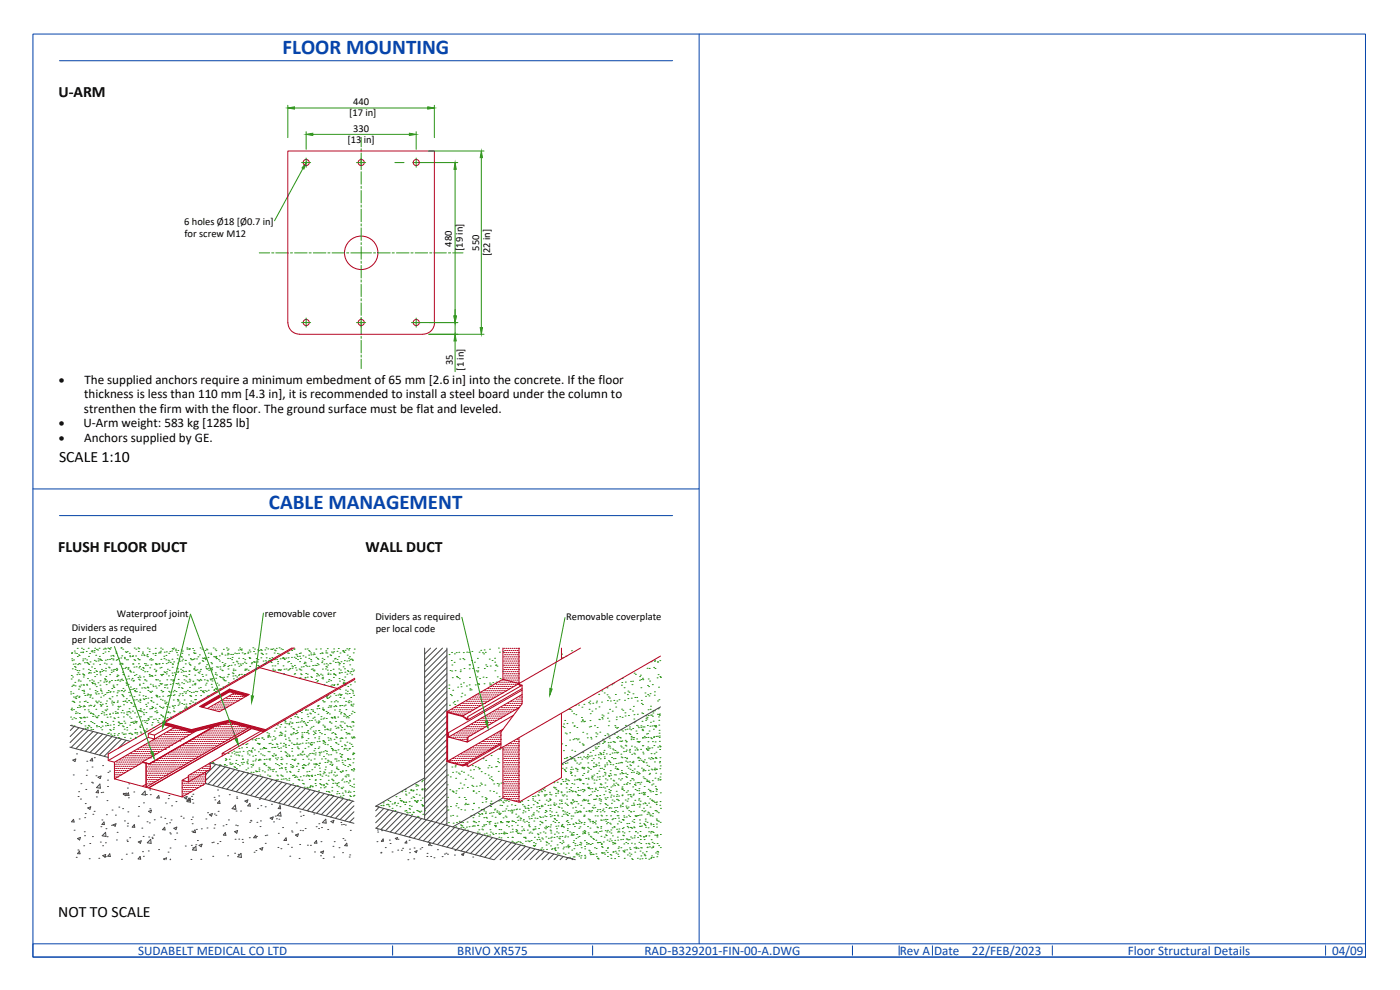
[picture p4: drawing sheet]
<svg xmlns="http://www.w3.org/2000/svg" width="420mm" height="297mm" viewBox="0 0 420 297" stroke-linecap="round" stroke-linejoin="round" font-family="sans-serif">
<defs><g id="words">
<g font-size="6.3" fill="#0745ab">
<text x="84.8" y="16.2">FLOOR MOUNTING</text>
<text x="80.7" y="152.7">CABLE MANAGEMENT</text>
</g>
<g font-size="4.7">
<text x="17.5" y="29.2">U-ARM</text>
<text x="17.7" y="138.7">SCALE 1:10</text>
<text x="17.5" y="165.7">FLUSH FLOOR DUCT</text>
<text x="109.7" y="165.7">WALL DUCT</text>
<text x="17.5" y="275.1">NOT TO SCALE</text>
</g>
<g font-size="3.9">
<text x="25.3" y="119.5">thickness is less than 110 mm [4.3 in], it is recommended to install a steel board under the column to</text>
<text x="25.3" y="115.1">The supplied anchors require a minimum embedment of 65 mm [2.6 in] into the concrete. If the floor</text>
<text x="25.2" y="123.8">strenthen the firm with the floor. The ground surface must be flat and leveled.</text>
<text x="25" y="128.2">U-Arm weight: 583 kg [1285 lb]</text>
<text x="25.3" y="132.6">Anchors supplied by GE.</text>
</g>
<g font-size="3.9" fill="#0745ab">
<text x="41.5" y="286.4">SUDABELT MEDICAL CO LTD</text>
<text x="137.2" y="286.4">BRIVO XR575</text>
<text x="193.4" y="286.4">RAD-B329201-FIN-00-A.DWG</text>
<text x="270.1" y="286.4">Rev A</text>
<text x="280.3" y="286.4">Date</text>
<text x="291.6" y="286.4">22/FEB/2023</text>
<text x="338.5" y="286.4">Floor Structural Details</text>
<text x="399.8" y="286.4">04/09</text>
</g>
<g font-size="3.7">
<text x="17.7" y="115.1">·</text>
<text x="17.7" y="128.2">·</text>
<text x="17.7" y="132.6">·</text>
</g>
<g font-size="3.2">
<text x="104.8" y="34.8">[17 in]</text>
<text x="106" y="31.4">440</text>
<text x="106" y="39.7">330</text>
<text x="104.3" y="42.9">[13 in]</text>
<text x="55.3" y="67.5">6 holes Ø18 [Ø0.7 in]</text>
<text x="55.3" y="71">for screw M12</text>
<text x="135.6" y="74.1" transform="rotate(-90 135.6 74.1)">480</text>
<text x="138.9" y="75.3" transform="rotate(-90 138.9 75.3)">[19 in]</text>
<text x="143.8" y="75.2" transform="rotate(-90 143.8 75.2)">550</text>
<text x="147.1" y="76.9" transform="rotate(-90 147.1 76.9)">[22 in]</text>
<text x="135.9" y="109.5" transform="rotate(-90 135.9 109.5)">35</text>
<text x="139.2" y="111.2" transform="rotate(-90 139.2 111.2)">[1 in]</text>
<text x="35" y="185.2">Waterproof joint</text>
<text x="79.4" y="185.1">removable cover</text>
<text x="21.6" y="189.4">Dividers as required</text>
<text x="112.7" y="186.1">Dividers as required</text>
<text x="112.7" y="189.5">per local code</text>
<text x="169.9" y="186.2">Removable coverplate</text>
<text x="21.6" y="192.8">per local code</text>
</g>
</g></defs>
<!-- layer: 0 -->
<g fill="none" stroke="#0745ab" stroke-width=".3">
<path d="M9.9 10.2h399.9v277h-399.9zM17.8 18.2h184.1M209.8 10.2v136.5h-199.9M17.8 154.7h184.1M209.8 146.7v136.5M117.8 283.8v2.8M177.9 283.8v2.8M255.8 283.8v2.8M269.8 283.8v2.8M279.8 283.8v2.8M315.8 283.8v2.8M397.8 283.8v2.8"/>
<path d="M409.8 283.2h-399.9v4h399.9"/>
</g>
<!-- layer: GE-ARCHITECTURAL_ELEMENTS -->
<g fill="none" stroke="#454545" stroke-width=".3">
<path d="M127.4 194.5v51.3M129.2 194.5l-1.8 1.7M131 194.5l-3.6 3.5M132.8 194.5l-5.4 5.3M134.1 194.9l-6.7 6.7M134.1 196.7l-6.7 6.7M134.1 198.5l-6.7 6.7M134.1 194.5v53.1M21.1 217.6l17.9 4.8M22.3 217.9l-1.2 1.3M23.7 218.3l-2.6 2.7M25.1 218.7l-4.1 4.1"/>
<path d="M26.5 219.1l-5.1 5.2M28 219.5l-5.2 5.1M29.4 219.9l-5.2 5.1M134.1 200.3l-6.7 6.7M134.1 202.1l-6.7 6.7M134.1 203.9l-6.7 6.7M134.1 205.7l-6.7 6.7M134.1 207.5l-6.7 6.7M134.1 209.3l-6.7 6.7M134.1 211.1l-6.7 6.7M134.1 212.9l-6.7 6.7M134.1 214.7l-6.7 6.7"/>
<path d="M134.1 216.5l-6.7 6.7M134.1 218.3l-6.7 6.7M198.2 212.1l-29.7 17.1M21 224.2l11.5 3.1M21.9 228.1l.8-.4-.2 .8zM22 232.5h.1M23 226.2h.1M23.4 239h.1M23.6 237.5h.1M24.1 239.7h.1M24.3 235.1h.1M25.8 236.9h.1"/>
<path d="M25.9 232.6h.1M26 228.4h.1M26.1 231.1h.1M27.5 234.7h.1M27.6 230.1h.1M27.7 227.5l.1 .8-.7-.1zM27.8 234.9h.1M28.3 227.3h.1M28.8 232.8h.1M28.9 239.1h.1M29.4 237.1l.2 .8-.8-.1zM29.4 233.2l.9-.4-.2 .8z"/>
<path d="M30 235.3l.1 1.2-1.1-.2zM30.4 237.8h.1M30.8 229.7h.1M30.8 220.2l-5.2 5.2M30.8 237.7h.1M32.2 220.6l-5.2 5.2M32.3 236h.1M32.3 234.1h.1M32.4 231.7h.1M32.9 231.4h.1M33.6 221l-5.1 5.2M35 221.4l-5.1 5.1"/>
<path d="M36.5 221.8l-5.2 5.1M37 238.1h.1M37 238.3l.9-.3-.3 .7zM37.1 238.1h.1M37.9 222.1l-2.4 2.4M38.2 236.4h.1M38.5 239.4h.1M38.5 237.9l.2 .8-.8-.1zM38.7 235.2h.1M40.1 237.6h.1M43.5 237.4l.2 1.2-1.1-.2zM43.9 238.4h.1"/>
<path d="M44.9 237h.1M45.1 238.4h.1M47.6 238.7l.2 .8-.8-.1zM50.5 239.6h.1M50.7 238.7h.1M55.3 239.3l.8-.3-.2 .7zM56.7 239.5l.2 .8-.8-.1zM57.1 239.5l.1 1.2-1.1-.2zM57.5 238.9h.1M57.6 239.9h.1M57.9 238.3h.1M61.7 235.1l44.5 11.9"/>
<path d="M63.1 228.9l43.1 11.6M63.3 229l-.2 .2M64.2 239.2h.1M64.8 229.3l-3.1 3.1M65.3 237h.1M65.6 238.8h.1M66.2 229.7l-4.5 4.5M67.6 230.1l-5.1 5.2M68.8 238.4h.1M69 230.5l-5.1 5.1M70.5 230.9l-5.3 5.1M71 239.1h.1"/>
<path d="M71 239.5h.1M71.9 231.2l-5.2 5.2M73.3 231.6l-5.2 5.2M74.7 232l-5.2 5.2M76.1 232.4l-5.2 5.1M77.5 232.8l-5.1 5.1M77.8 239.8h.1M78.9 233.1l-5.1 5.2M80.4 233.5l-5.2 5.2M81.8 233.9l-5.2 5.2M83.2 234.3l-5.2 5.2M84.6 234.7l-5.2 5.1"/>
<path d="M86 235l-5.2 5.2M87.4 235.4l-5.1 5.2M88.9 235.8l-5.2 5.2M90.3 236.2l-5.2 5.2M91.7 236.6l-5.2 5.1M93.1 237l-5.2 5.1M94.5 237.3l-5.2 5.2M95.9 237.7l-5.1 5.2M97.3 238.1l-5.1 5.2M98.8 238.4l-5.2 5.2M100.2 238.8l-5.2 5.2M101.6 239.2l-5.2 5.2"/>
<path d="M103 239.6l-5.2 5.2M104.5 240l-5.3 5.1M127.4 233.4l-14.7 8.5 59.9 16.1M134.1 239.8l-11.3 11.3M134.1 220.1l-6.7 6.7M134.1 221.8l-6.7 6.7M134.1 223.7l-6.7 6.6M134.1 225.4l-6.7 6.7M134.1 227.3l-6.7 6.6M134.1 229l-6.7 6.7M134.1 230.8l-6.7 6.7M134.1 232.6l-6.7 6.7"/>
<path d="M134.1 234.4l-6.7 6.7M134.1 236.2l-6.7 6.7M134.1 238l-6.7 6.7M150.9 239.4l-15 8.7M22.1 245.8l.1 .8h-.7zM22.2 249.1h.1M22.9 257.2h.1M23.3 251.6l.8-.3-.2 .7zM23.4 255h.1M23.8 245.7h.1M23.8 255.4l.2 .8-.7-.1zM25.1 253.8h.1"/>
<path d="M25.3 249.6h.1M25.4 250.8h.1M25.4 245.3h.1M25.6 241.1h.1M25.6 244.1h.1M26.3 242.4l.9-.3-.2 .7zM26.8 257.7h.1M26.9 253.1h.1M27.7 251h.1M27.9 244.3h.1M28.3 243.4h.1M29.6 257.5h.1"/>
<path d="M30.1 252.7h.1M30.3 248h.1M30.6 246h.1M30.8 253.8h.1M30.8 256.7l.9-.3-.2 .7zM31.2 246.6l.1 .8h-.7zM31.5 257.1h.1M31.6 257h.1M31.6 252.9h.1M31.7 249.7l.1 1.3-1.1-.2zM31.8 248.6h.1M31.9 244.4h.1"/>
<path d="M32.1 240.2h.1M32.1 251.1h.1M32.9 256.2l.2 .8-.7-.1zM33.5 247.6h.1M33.6 243h.1M33.9 247.5l.9-.3-.2 .7zM34.6 244.6h.1M34.9 252h.1M35.2 249.7h.1M35.7 242.2h.1M36.5 257.8h.1M36.8 242.6h.1"/>
<path d="M37.4 246.3h.1M37.9 256.3h.1M38.1 252.1h.1M38.2 247.8h.1M38.2 252.5h.1M38.3 247h.1M38.4 243.6h.1M38.9 251.3h.1M39.6 256h.1M40.3 247.4l.1 .8h-.7zM41.5 244.9h.1M41.5 252.6l.9-.3-.3 .7z"/>
<path d="M41.6 242h.1M42.1 257l.1 .8-.7-.1zM42.6 248.5h.1M42.8 255.5h.1M42.9 251h.1M43 256.9h.1M43.1 240.9h.1M44.1 246.6h.1M44.2 252.9l1-1 .2 1.1zM44.5 255.3h.1M44.6 243.4l.9-.3-.3 .8zM44.6 251.1h.1"/>
<path d="M44.8 246.9h.1M45 242.7h.1M45.6 251.2h.1M45.7 251.6h.1M46.1 250.5h.1M46.3 246h.1M47.6 254.9h.1M48.2 245.2h.1M49.4 248.2l.1 .8-.7-.1zM49.4 258l-.3-.3 .9-.3-.2 .6M49.5 245.5h.1M49.6 240.9h.1"/>
<path d="M50 247.2h.1M50.4 255.7h.1M50.9 246.9h.1M50.9 249.9h.1M51 254.4h.1M51 258l.2-.2v.2M51.2 250.2h.1M51.3 246h.1M51.5 241.8h.1M52.2 248.5l.9-.3-.3 .7zM52.5 251.9h.1M52.8 240.5h.1"/>
<path d="M53 250h.1M54.3 244.9h.1M55 245.5h.1M55.6 253.8h.1M57.3 257.9h.1M57.4 245.9h.1M57.4 253.6h.1M57.6 249.4h.1M57.7 247.2h.1M57.8 245.2h.1M57.8 254.4h.1M57.9 241h.1"/>
<path d="M58.5 249l.2 .8-.8-.1zM58.8 253.5h.1M58.8 253.9l.1 1.3-1.1-.2zM58.9 248.8h.1M59.2 252.2h.1M59.7 253.6l.9-.3-.2 .8zM60.3 257.8h.1M60.4 248.7h.1M61.8 245.7h.1M62.1 248.4h.1M62.3 243.9h.1M62.8 244.4l.9-.3-.2 .8z"/>
<path d="M63.6 252.8h.1M63.9 256.9h.1M64 252.7h.1M64.2 248.5h.1M64.3 244.2h.1M64.4 247.5h.1M64.5 240h.1M64.8 244.6h.1M65.2 253.1h.1M65.5 243.4h.1M65.9 240.3l.1 .8-.8-.1zM66 252.5h.1"/>
<path d="M66.9 247.8h.1M67.6 249.8l.2 .8-.8-.1zM67.8 247.4h.1M68.3 256.8h.1M68.6 246h.1M70.3 242.8h.1M70.4 256h.1M70.4 249.5l.9-.3-.3 .8zM70.5 251.8h.1M70.6 241.6l.2 1.2-1.1-.2zM70.7 247.6h.1M70.8 243.3h.1"/>
<path d="M71.2 247.7h.1M71.5 256.3h.1M71.6 251.8h.1M72.2 243.3h.1M72.3 256l.1 1.3-1.1-.2zM72.7 251.9h.1M72.8 252.7h.1M73.5 240.3l.9-.3-.3 .8zM74.8 251.3h.1M74.9 246.7h.1M75 241.1l.1 .8-.7-.1zM75.2 246.1h.1"/>
<path d="M75.3 246.3h.1M76.3 255.7h.1M76.7 250.6l.2 .8-.8-.1zM76.8 255.2h.1M77 251h.1M77.1 246.7h.1M77.3 242.5h.1M78 254.6l.9-.3-.3 .8zM78 248h.1M78.2 246.3h.1M78.3 241.7h.1M79.6 250.7h.1"/>
<path d="M79.6 253h.1M79.6 242.1h.1M80.1 250.6h.1M81.1 245.5l.9-.4-.3 .8zM81.5 241.3h.1M82.1 246.6h.1M82.6 244.9h.1M82.9 245.7h.1M83.4 254.3h.1M83.5 250h.1M83.7 245.8h.1M83.9 241.6h.1"/>
<path d="M84.1 241.9l.1 .8-.7-.1zM84.2 243.7l.1 1.2-1.1-.2zM84.3 254.6h.1M84.8 248.3h.1M85.9 251.4l.1 .8h-.8zM86.4 253.3h.1M87 256.9h.1M87.5 254.2h.1M87.5 249.3h.1M87.6 249.7h.1M88.7 250.5l.8-.3-.2 .8zM88.9 246.9h.1"/>
<path d="M89.8 257.6h.1M89.9 253.4h.1M90 243.6h.1M90.1 249.1h.1M90.2 244.9h.1M90.8 249.2h.1M91 244.7h.1M91.6 248.6h.1M92.3 253.6h.1M92.6 243.3l.1 .1M93.1 253.6h.1M94.2 244.2h.1"/>
<path d="M94.4 255.6h.1M94.9 248h.1M95 252.2l.1 .8h-.8zM95.6 248.6h.1M95.7 247.2h.1M96.2 256.8h.1M96.2 255.7l.9-.4-.2 .8zM96.3 252.5h.1M96.5 248.3h.1M96.7 246.8l1.1-1 .1 1.2zM97 257.6h.1M98.4 248.9h.1"/>
<path d="M99.3 246.5l.9-.4-.2 .8zM99.9 253.9h.1M100.1 257.1h.1M100.3 252.5h.1M101.7 254.4h.1M102.3 246.8h.1M102.5 247.5h.1M102.8 255.8h.1M102.9 251.6h.1M103.1 247.4h.1M103.5 252.1h.1M103.6 247.5h.1"/>
<path d="M104.1 253l.1 .8-.8-.1zM104.8 257.1h.1M105 256.5h.1M105.1 249.1h.1M105.8 240.3l-5.1 5.2M106.2 241.8l-4.1 4.1M106.2 243.6l-2.7 2.7M106.2 245.4l-1.3 1.2M112.7 248.5l35.5 9.5M113.8 242.2l-1.1 1.1M115.2 242.5l-2.5 2.5M116.6 242.9l-3.9 4"/>
<path d="M118 243.3l-5.1 5.2M119.5 243.7l-5.2 5.2M120.9 244.1l-5.2 5.1M122.3 244.4l-5.1 5.2M123.7 244.8l-5.2 5.2M125.2 245.2l-5.3 5.2M126.5 245.6l-5.1 5.2M134.1 241.6l-9.9 9.9M134.1 243.4l-8.5 8.5M134.1 245.2l-7 7.1M134.1 247l-5.6 5.7M135.1 247.9l-5.2 5.1"/>
<path d="M136.5 248.3l-5.2 5.1M137.9 248.6l-5.2 5.2M139.3 249l-5.2 5.2M140.7 249.4l-5.1 5.2M142.1 249.8l-5.1 5.1M143.6 250.2l-5.2 5.1M145 250.5l-5.2 5.2M146.4 250.9l-5.2 5.2M147.8 251.3l-5.2 5.2M149.2 251.7l-5.2 5.2M150.6 252.1l-5.1 5.1M152 252.4l-5.1 5.2"/>
<path d="M153.5 252.8l-5.2 5.2M154.9 253.2l-4.8 4.8M156.3 253.5l-4.4 4.5M157.7 253.9l-4 4.1M159.1 254.3l-3.6 3.7M160.5 254.7l-3.2 3.3M162 255.1l-2.9 2.9M163.4 255.5l-2.5 2.5M164.8 255.8l-2.1 2.2M166.2 256.2l-1.7 1.8M167.6 256.6l-1.3 1.4M169.1 257l-1 1"/>
<path d="M170.4 257.4l-.5 .6M171.9 257.7l-.2 .3"/>
</g>
<!-- layer: GE-ANCHORAGE_FLOOR -->
<g fill="none" stroke="#b4001e" stroke-width=".3">
<path d="M86.4 96.8v-51.5h44v51.5M86.4 96.8a3.5 3.5 0 0 0 3.5 3.5M130.4 96.8a3.5 3.5 0 0 1-3.5 3.5M89.8 100.3h37.1M87.7 194.4l-55.2 31.8M88.3 194.4l-38.8 22.4M174.2 194.5l-35.3 20.3M198.2 196.9l-47.9 27.6M49.1 216.8l8.3 2.3 11.4-2.9 11.1 3M49.1 217.1l8.3 2.2 11.4-2.9 10.9 2.9M49.1 217.4l8.4 2.3M49.1 217.3l8.3 2.2 11.4-2.9 10.6 2.9"/>
<path d="M50.9 217.9l-4.5 2.7v1.2l-1.9-.6M52.3 218.3l-18 10.4M57.5 218.9l-8.4-2.2v.7l-4.6 2.7v1.1M57.5 218.9v.8M59.9 212l9-5.2 5.9 1.6-9 5.1zM64.3 217.9l-19.4 11.3-2.2-.5 16.2-9.4M64.5 217.9l-19.6 11.3M68.8 216.8v-.8l11.4 3M68.8 216l-11.3 2.9M68.8 216.8l10.4 2.8M68.8 216.8l-11.3 2.9M68.9 207.6l5 1.3"/>
<path d="M68.9 207.6l-8.1 4.6M68.9 206.8v.8M70.2 208l-8 4.6M74.1 208.8l-5.2-1.4-8.3 4.7M74.3 208.6l-5.4-1.4-8.5 4.9M74.6 208.5l-5.7-1.5-8.7 5M74.7 218.4l-30.8 17.7v-7.2M75.4 218.6l-30.8 17.8M75.5 218.6l-30.8 17.8M77.9 200.3l23.3 6.3M78.3 219.3l-11.6 6.7M106.5 203.5l-26.8 15.4"/>
<path d="M106.5 203.8l-50 28.9M134.1 213.5l4.8 1.3M134.6 219.9v1.3M138.9 214.8l1.5 1.1v-.7M140.2 215.2v.8l-1.4-1-4.5-1.2v14.6l4.6 1.2M140.3 215.1l16.4-9.5v5.6l-6.4 8.4v4.9M150.9 203.8l-16.8 9.7v15l4.8 1.3 1.5-.4v.5M151 218.8l-16.6 9.6M154.1 214.6l-13.8 8M155.8 212.3l-15.6 9v1.3l-5.6-1.4M156.7 205.6l-1.2-.4 .8 .6M156.7 207.1l-22.2 12.8"/>
<path d="M156.7 208.4l-22.1 12.8M156.7 206.6l-16.2 9.4M42.7 228.7l2.2 .5M42.9 228.7l-8.6 5 20.4 5.4 7-4v-3.4M43.8 228.9v7.2M43.8 235.3l-1.1 .6M44.5 221.2l-12 7M44.5 220.1l1.9 .5M56.5 233.1l-1.8 1M63.1 228.9v2l-6.6 3.7M67.6 226.3l-.9-.3v.8M69 224.7v.1"/>
<path d="M140.2 229.2v.7M140.2 229.2l-1.3 .4M140.4 221.5v1M150.2 224.4l.1 .1M150.3 223.4l-10.1 5.8M150.3 223l-11.4 6.6M150.3 224.3l-9.9 5.8"/>
<circle cx="91.9" cy="48.8" r=".91"/>
<circle cx="108.4" cy="48.8" r=".91"/>
<circle cx="124.9" cy="48.8" r=".91"/>
<circle cx="108.4" cy="75.9" r="5"/>
<circle cx="91.9" cy="96.8" r=".91"/>
<circle cx="108.4" cy="96.8" r=".91"/>
<circle cx="124.9" cy="96.8" r=".91"/>
</g>
<!-- layer: 0 -->
<g fill="none" stroke="#2b9317" stroke-width=".3">
<path d="M90.9 50.6l-8.5 15.6M21.4 196.1h.1M21.5 195.8h.1M21.5 197.7h.1M21.6 198.2h.1M21.9 199.3h.1M22.1 198h.1M22.3 195.3h.1M22.3 200h.1M22.5 195.9h.1M22.6 199.2h.1M23 196.1h.1"/>
<path d="M23.2 194.5h.1M23.2 197h.1M23.3 199.4h.1M23.6 196.5h.1M23.6 199.1h.1M23.8 196.7h.1M24 199.2h.1M24.2 195.7h.1M24.4 194.5h.1M24.8 195.8h.1M24.8 198.3h.1M24.8 195.6h.1"/>
<path d="M24.9 197.7h.1M25 194.8h.1M25.3 198.9h.1M25.5 197.7h.1M25.9 195.5h.1M26 198.8h.1M26 198h.1M26.1 198.9h.1M26.4 199.1h.1M26.5 194.5h.1M26.6 196.9h.1M26.6 199.4h.1"/>
<path d="M26.9 196.1h.1M27 198.6h.1M27.4 195.4h.1M27.6 195.3h.1M27.6 195.6h.1M28 199.2h.1M28.2 195.7h.1M28.3 195.2h.1M28.3 198.1h.1M28.4 194.5h.1M28.7 196.6h.1M28.8 198.4h.1"/>
<path d="M28.9 194.8h.1M29.3 195h.1M29.4 198.3h.1M29.4 197.7h.1M29.7 194.5h.1M29.8 196.9h.1M29.9 199.4h.1M29.9 198h.1M29.9 197.8h.1M30.2 198h.1M30.5 198.2h.1M30.9 196.1h.1"/>
<path d="M31 194.8h.1M31.3 199h.1M31.4 194.5h.1M31.5 195.6h.1M31.6 198.1h.1M31.7 194.7h.1M31.9 199.2h.1M32.2 197.9h.1M32.4 194.5h.1M32.5 195.5h.1M32.7 194.6h.1M32.9 197.8h.1"/>
<path d="M32.9 194.8h.1M33.2 194.4h.1M33.2 196.8h.1M33.3 199.3h.1M33.4 197.6h.1M33.8 196.7h.1M33.9 197.7h.1M33.9 198h.1M34 196.9h.1M34.3 194l11.3 31.7M34.8 195.6h.1M34.8 196h.1"/>
<path d="M34.9 198.1h.1M35.1 197.9h.1M35.6 197.5h.1M35.8 199.2h.1M36.3 197.4h.1M36.3 194.5h.1M36.3 194.4h.1M36.4 199h.1M36.5 196.8h.1M36.6 199.2h.1M36.8 194.8h.1M37.3 197.2h.1"/>
<path d="M37.4 197.6h.1M37.6 195.6h.1M37.8 195.8h.1M37.9 198h.1M38.2 195.5h.1M38.3 198h.1M38.8 196h.1M38.9 196.8h.1M39 197h.1M39.7 196.9h.1M39.8 196.8h.1M39.8 199.2h.1"/>
<path d="M39.9 199.2h.1M40.2 197.9h.1M40.3 194.5h.1M40.4 198.1h.1M40.7 196.8h.1M40.8 194.8h.1M41.3 197.6h.1M41.4 194.4h.1M41.5 195.5h.1M41.5 199.2h.1M41.6 197.9h.1M41.7 194.6h.1"/>
<path d="M41.8 198h.1M41.9 200h.1M42.4 196.6h.1M42.7 196h.1M42.8 195.6h.1M43.1 196.5h.1M43.2 196.7h.1M43.3 199.1h.1M43.6 199.7h.1M43.7 199.2h.1M44 196.8h.1M44.1 196.4h.1"/>
<path d="M44.2 194.5h.1M44.3 199.6h.1M44.3 197h.1M44.8 195.5h.1M44.8 194.8h.1M44.8 198h.1M45.2 197.6h.1M45.3 199.5h.1M45.4 198h.1M45.8 198h.1M45.9 196.1h.1M46.5 196.7h.1"/>
<path d="M46.5 196.1h.1M46.6 194.5h.1M46.6 199.1h.1M46.6 199.2h.1M46.7 196h.1M46.8 199.4h.1M47 199.3h.1M47.6 195.9h.1M47.7 199.2h.1M47.9 195.7h.1M48.1 195.9h.1M48.2 195.4h.1"/>
<path d="M48.2 194.5h.1M48.3 197.8h.1M48.7 194.8h.1M48.7 199.1h.1M49.2 196.9h.1M49.2 197.6h.1M49.3 195.7h.1M49.8 198h.1M49.8 196.7h.1M49.9 199.1h.1M49.9 195.6h.1M50.4 198.8h.1"/>
<path d="M50.4 198.1h.1M50.6 196h.1M50.7 198.3h.1M51 195.5h.1M51.1 198.7h.1M51.5 195.3h.1M51.6 197.8h.1M51.7 199.2h.1M51.7 194.6h.1M51.8 199.3h.1M51.9 194.8h.1M52.1 198.6h.1"/>
<path d="M52.1 194.5h.1M52.7 195.3h.1M52.7 194.8h.1M53 195.8h.1M53.1 197.6h.1M53.2 196.5h.1M53.3 199h.1M53.4 195.2h.1M53.7 198h.1M53.9 198.4h.1M54.2 196.9h.1M54.4 195h.1"/>
<path d="M54.5 197.2h.1M54.5 198.3h.1M54.6 196h.1M54.8 195.3h.1M54.8 197.8h.1M55.6 198.1h.1M55.6 199.2h.1M55.6 198.2h.1M56.1 194.4h.1M56.1 194.8h.1M56.6 196.5h.1M56.6 194.7h.1"/>
<path d="M56.7 198.9h.1M56.8 194.7h.1M56.9 199.4h.1M57.1 199.6h.1M57.1 197.6h.1M57.3 197.9h.1M57.6 198h.1M57.8 194.6h.1M57.9 197.8h.1M58.1 195.8h.1M58.2 195.2h.1M58.3 197.7h.1"/>
<path d="M58.3 196.1h.1M58.6 196h.1M59 197.7h.1M59.4 197.1h.1M59.6 199.2h.1M59.8 196.5h.1M59.9 198.9h.1M60 194.4h.1M60.6 194.7h.1M60.7 198.2h.1M60.7 197.5h.1M60.9 198.4h.1"/>
<path d="M61.1 197.6h.1M61.4 197.4h.1M61.5 195.2h.1M61.6 197.6h.1M61.6 197.9h.1M61.9 194.7h.1M62 199.4h.1M62.1 195h.1M62.4 197.2h.1M62.5 196h.1M63.2 196h.1M63.3 196.4h.1"/>
<path d="M63.3 198.8h.1M63.5 199.2h.1M64 194.4h.1M64.1 197h.1M64.5 197.1h.1M64.5 194.7h.1M64.7 197.3h.1M64.8 195.2h.1M64.8 196.9h.1M64.9 197.6h.1M65 197.6h.1M65.5 197.9h.1"/>
<path d="M65.8 196.8h.1M65.8 198.3h.1M66.5 196h.1M66.6 196.3h.1M66.6 198.8h.1M67 199.9h.1M67 194.8h.1M67.1 199.5h.1M67.3 199.7h.1M67.5 199.2h.1M67.5 196.6h.1M68 194.4h.1"/>
<path d="M68.2 195.1h.1M68.2 196.5h.1M68.3 197.5h.1M68.3 196h.1M68.3 200h.1M68.5 194.7h.1M68.6 196.2h.1M68.7 199.7h.1M69 197.6h.1M69.2 196.4h.1M69.4 199.6h.1M69.5 197.9h.1"/>
<path d="M69.7 197.2h.1M69.8 196.4h.1M69.9 198.8h.1M70.4 199.5h.1M70.4 196h.1M70.9 198.4h.1M71 196.1h.1M71.1 198.6h.1M71.4 199.2h.1M71.5 195h.1M71.6 197.5h.1M71.6 196h.1"/>
<path d="M71.7 199.9h.1M71.9 194.4h.1M72.1 199.2h.1M72.1 194.9h.1M72.2 199.6h.1M72.4 195.1h.1M72.4 194.7h.1M72.7 195.9h.1M72.8 199.2h.1M72.9 197.6h.1M73.3 196.2h.1M73.3 198.7h.1"/>
<path d="M73.5 197.9h.1M73.5 196.1h.1M73.8 199h.1M74.4 196h.1M74.4 195.7h.1M74.7 197.3h.1M74.8 195h.1M74.9 197.5h.1M74.9 200h.1M75 197.5h.1M75 195.6h.1M75.4 199.2h.1"/>
<path d="M75.5 198.8h.1M75.9 194.4h.1M76.1 195.5h.1M76.1 198.5h.1M76.2 198.7h.1M76.4 194.7h.1M76.6 196.2h.1M76.6 198.6h.1M76.9 197.6h.1M77.2 198.6h.1M77.3 195h.1M77.3 199.7h.1"/>
<path d="M77.4 197.9h.1M77.6 199.9h.1M77.8 195.2h.1M78.2 194.9h.1M78.3 197.4h.1M78.3 196h.1M78.5 195.1h.1M78.5 196.1h.1M78.8 196.4h.1M79 198.3h.1M79.1 184l-3.4 24.8M79.3 199.2h.1"/>
<path d="M79.5 195h.1M79.6 198.3h.1M79.8 196.2h.1M79.8 194.4h.1M79.9 198.6h.1M79.9 197.4h.1M80.4 194.7h.1M80.7 198.1h.1M80.8 197.5h.1M81.2 198.6h.1M81.2 194.8h.1M81.4 197.9h.1"/>
<path d="M81.4 198.8h.1M81.5 194.9h.1M81.6 197.3h.1M81.7 199.8h.1M81.9 194.7h.1M82.3 195.9h.1M82.4 195h.1M82.4 197.9h.1M82.5 199.8h.1M82.6 195.3h.1M82.9 194.5h.1M83 197.8h.1"/>
<path d="M83.2 196.1h.1M83.3 199.2h.1M83.3 198.5h.1M83.7 196.3h.1M83.7 194.4h.1M84.1 197.7h.1M84.3 194.7h.1M84.8 194.9h.1M84.8 197.5h.1M84.9 197.3h.1M84.9 199.8h.1M85 197.4h.1"/>
<path d="M85.2 197.6h.1M85.3 197.9h.1M85.8 197.5h.1M86.2 195.9h.1M86.3 198.6h.1M86.5 197.4h.1M86.6 196h.1M86.6 198.5h.1M87.3 199.1h.1M87.5 197.2h.1M87.5 195.2h.1M87.6 199.8h.1"/>
<path d="M88.2 194.8h.1M88.2 194.7h.1M88.3 197.2h.1M88.4 199.7h.1M88.7 197.5h.1M88.8 196.3h.1M89 196.5h.1M89.2 197h.1M89.3 197.9h.1M89.8 196.1h.1M89.9 198.5h.1M89.9 196.9h.1"/>
<path d="M90.1 197.5h.1M90.2 195.9h.1M90.9 196.8h.1M91.2 199.1h.1M91.4 198.7h.1M91.5 194.7h.1M91.6 197.2h.1M91.6 198.9h.1M91.7 199.6h.1M92.1 199.9h.1M92.2 194.7h.1M92.6 195.2h.1"/>
<path d="M92.6 196.6h.1M92.7 197.5h.1M92.7 199.9h.1M92.9 195.4h.1M93.2 195.9h.1M93.2 197.9h.1M93.3 198.4h.1M93.3 196.5h.1M93.8 199.7h.1M94 196.4h.1M94.1 195.9h.1M94.3 196.3h.1"/>
<path d="M94.5 199.6h.1M94.8 194.7h.1M94.8 197.2h.1M94.9 199.7h.1M95.2 199.1h.1M95.2 197.6h.1M95.4 197.8h.1M95.5 199.4h.1M96.1 196.1h.1M96.2 194.7h.1M96.5 198.8h.1M96.6 195.9h.1"/>
<path d="M96.7 198.3h.1M96.7 197.5h.1M96.7 196h.1M97.2 199.2h.1M97.2 197.9h.1M97.8 195.9h.1M97.8 195.3h.1M97.8 200h.1M97.9 199.2h.1M98.1 195.9h.1M98.2 194.6h.1M98.3 197.1h.1"/>
<path d="M98.4 199.5h.1M98.9 199h.1M99 196.5h.1M99.1 199.1h.1M99.2 196.7h.1M99.5 195.6h.1M99.8 195.9h.1M99.9 198.3h.1M100.1 195.6h.1M100.1 194.7h.1M100.3 197.7h.1M100.6 197.5h.1"/>
<path d="M100.6 198.8h.1M101.1 195.4h.1M101.1 197.9h.1M101.3 198.7h.1M101.5 194.6h.1M101.6 197h.1M101.6 198.9h.1M101.7 199.5h.1M101.9 199.1h.1M102 195.9h.1M102.3 198.6h.1M102.8 195.3h.1"/>
<path d="M102.9 195.2h.1M103.1 199.1h.1M103.1 195.6h.1M103.3 195.8h.1M103.3 198.2h.1M103.6 195.1h.1M104.1 198.3h.1M104.1 194.7h.1M104.2 196.6h.1M104.6 195h.1M104.6 197.5h.1M104.7 198.3h.1"/>
<path d="M104.8 194.6h.1M104.9 197h.1M105 199.5h.1M105.1 197.8h.1M105.4 197.8h.1M105.7 198h.1M105.8 198.1h.1M106 195.9h.1M106.3 194.7h.1M134.8 196.4h.1M135.4 198.2h.1M135.5 195.8h.1"/>
<path d="M135.6 199.5h.1M136.3 198.7h.1M136.4 196.2h.1M136.9 195.8h.1M137.7 195.7h.1M138 197.8h.1M138.6 185.2l7.4 31.3M138.9 197.6h.1M139 195.8h.1M139.2 197.9h.1M140.1 195.7h.1M140.6 195.7h.1"/>
<path d="M140.8 199.5h.1M140.9 199.5h.1M141.5 198.2h.1M141.6 195.5h.1M142.4 198.7h.1M143.3 197.5h.1M143.8 195.7h.1M144.3 195.1h.1M144.8 195.8h.1M145.1 196.2h.1M145.3 195h.1M145.6 195.7h.1"/>
<path d="M145.8 199.5h.1M146.1 200h.1M146.8 197.8h.1M146.9 194.8h.1M147.1 199.8h.1M147.7 198.2h.1M148.4 197.5h.1M148.5 198.7h.1M148.7 199.6h.1M148.8 199.5h.1M149.2 199.9h.1M149.6 194.5h.1"/>
<path d="M149.9 195.7h.1M150.9 195.6h.1M168.5 196.3h.1M168.9 197.3h.1M169.6 185.3l-4.2 21.3M169.8 196.9h.1M171.5 195.3h.1M195.4 198.6h.1M196.4 198.4h.1M196.5 198.1h.1M197.3 198.6h.1M197.4 198.6h.1"/>
<path d="M198 198.2h.1M21.2 207.6h.1M21.2 215.2h.1M21.2 208.2h.1M21.3 212.9h.1M21.4 203.7h.1M21.4 202.7h.1M21.4 217.6h.1M21.5 212.5h.1M21.5 205.9h.1M21.5 213.1h.1M21.6 215.8h.1"/>
<path d="M21.6 210.4h.1M21.7 200.7h.1M21.8 203.1h.1M21.8 205.6h.1M21.9 208h.1M22 210.5h.1M22 209.1h.1M22.1 212.9h.1M22.1 205.6h.1M22.2 215.4h.1M22.2 210.7h.1M22.2 217.8h.1"/>
<path d="M22.5 204.7h.1M22.5 209.4h.1M22.5 205.8h.1M22.5 200.8h.1M22.6 200.2h.1M22.6 214.1h.1M22.7 215.6h.1M22.7 209.1h.1M22.7 213.6h.1M22.7 209.6h.1M23.1 202.4h.1M23.1 201.2h.1"/>
<path d="M23.1 208.8h.1M23.2 212.3h.1M23.2 213.9h.1M23.4 201.9h.1M23.5 204.3h.1M23.6 206.8h.1M23.6 204h.1M23.6 209.2h.1M23.7 201.2h.1M23.7 211.6h.1M23.7 208.9h.1M23.7 216.8h.1"/>
<path d="M23.7 205.9h.1M23.8 202.3h.1M23.8 214.1h.1M23.8 212.2h.1M23.8 210.6h.1M23.9 216.5h.1M23.9 215.3h.1M23.9 206.1h.1M24.1 204.4h.1M24.1 212h.1M24.1 215.5h.1M24.3 205.5h.1"/>
<path d="M24.3 217.1h.1M24.4 215.4h.1M24.6 207.2h.1M24.8 202.2h.1M24.9 200.7h.1M24.9 212.1h.1M24.9 205.5h.1M24.9 202.4h.1M25 203.1h.1M25 202.4h.1M25 215.3h.1M25.1 205.6h.1"/>
<path d="M25.1 207.1h.1M25.1 207.5h.1M25.1 211.8h.1M25.2 208h.1M25.2 215.2h.1M25.2 202.6h.1M25.2 210.5h.1M25.2 216.5h.1M25.3 213h.1M25.3 212h.1M25.4 215.4h.1M25.5 208.7h.1"/>
<path d="M25.5 217.8h.1M25.5 218.5h.1M25.6 210.4h.1M26 205.3h.1M26 215.2h.1M26 205.6h.1M26.1 208.6h.1M26.2 210.7h.1M26.2 218.3h.1M26.2 218.5h.1M26.3 203.6h.1M26.3 208.3h.1"/>
<path d="M26.4 213h.1M26.5 217.6h.1M26.5 202h.1M26.5 200.8h.1M26.6 208.5h.1M26.6 211.8h.1M26.6 213.6h.1M26.7 201.8h.1M26.7 217.9h.1M26.8 204.3h.1M26.9 206.7h.1M26.9 209.2h.1"/>
<path d="M27 211.6h.1M27 201.2h.1M27.1 208.8h.1M27.1 214.1h.1M27.1 208.5h.1M27.2 216.5h.1M27.2 201.9h.1M27.2 213.9h.1M27.2 218.3h.1M27.3 219h.1M27.3 211.7h.1M27.5 200.1h.1"/>
<path d="M27.5 204h.1M27.5 204.8h.1M27.7 216.8h.1M27.7 209.5h.1M27.7 205.1h.1M27.7 214.1h.1M27.8 214.9h.1M27.8 205h.1M27.8 218.9h.1M28 214.3h.1M28 204.4h.1M28.1 212h.1"/>
<path d="M28.2 201.7h.1M28.2 217.1h.1M28.3 211.6h.1M28.3 200.6h.1M28.3 205h.1M28.4 203h.1M28.5 214.9h.1M28.5 205.5h.1M28.5 207.2h.1M28.6 207.9h.1M28.7 210.4h.1M28.8 212.8h.1"/>
<path d="M28.8 201.3h.1M28.8 215.2h.1M28.8 208.3h.1M28.9 206h.1M28.9 217.7h.1M28.9 210.7h.1M29 218.1h.1M29 202.4h.1M29 201.5h.1M29.1 215.4h.1M29.1 207.5h.1M29.1 215.2h.1"/>
<path d="M29.1 210.9h.1M29.4 204.9h.1M29.5 214.7h.1M29.5 208.2h.1M29.6 210.4h.1M29.6 218h.1M29.9 201.9h.1M29.9 201.5h.1M30 205.6h.1M30 204.3h.1M30 211.4h.1M30.1 202.5h.1"/>
<path d="M30.1 206.7h.1M30.1 210.7h.1M30.2 218.3h.1M30.2 207.2h.1M30.2 209.2h.1M30.2 211.9h.1M30.3 211.6h.1M30.3 216.5h.1M30.4 214.1h.1M30.4 207.4h.1M30.5 216.5h.1M30.5 200.8h.1"/>
<path d="M30.5 219h.1M30.5 208h.1M30.5 216.8h.1M30.6 201.4h.1M30.6 213.5h.1M30.7 217.9h.1M30.7 211.3h.1M31 201.2h.1M31 208.8h.1M31.1 204.7h.1M31.1 213.9h.1M31.2 214.5h.1"/>
<path d="M31.3 203.6h.1M31.5 204h.1M31.5 208.4h.1M31.5 213h.1M31.6 203.8h.1M31.6 201.3h.1M31.6 216.8h.1M31.6 217.8h.1M31.7 200.5h.1M31.7 211.1h.1M31.8 203h.1M31.8 204.6h.1"/>
<path d="M31.8 213.2h.1M31.8 205.4h.1M31.8 214.4h.1M31.9 207.9h.1M32 210.3h.1M32 204.4h.1M32 211.9h.1M32.1 212.8h.1M32.1 215.2h.1M32.1 217.1h.1M32.2 217.6h.1M32.3 207.8h.1"/>
<path d="M32.4 217.6h.1M32.5 207.2h.1M32.6 200.2h.1M32.7 219.9h.1M32.7 204.9h.1M32.7 209.5h.1M32.8 200.4h.1M32.8 204.4h.1M32.9 214.3h.1M32.9 202.4h.1M32.9 218.9h.1M32.9 207.7h.1"/>
<path d="M33 209.7h.1M33 217.6h.1M33 207.5h.1M33.1 215.1h.1M33.2 219.1h.1M33.4 201.7h.1M33.4 201.1h.1M33.5 204.2h.1M33.5 210.9h.1M33.5 206.6h.1M33.5 210.4h.1M33.6 209.1h.1"/>
<path d="M33.7 211.5h.1M33.8 214h.1M33.9 216.4h.1M33.9 205.6h.1M33.9 201.4h.1M34 218.8h.1M34 207.6h.1M34 206.1h.1M34 201h.1M34.1 217.4h.1M34.1 210.7h.1M34.1 210.8h.1"/>
<path d="M34.1 218.3h.1M34.1 215.4h.1M34.2 206.3h.1M34.3 215.6h.1M34.4 200.8h.1M34.5 204.2h.1M34.6 213.5h.1M34.6 214.1h.1M34.9 200.5h.1M34.9 201.2h.1M35 208.8h.1M35 203h.1"/>
<path d="M35.1 205.5h.1M35.1 200.8h.1M35.1 213.9h.1M35.2 207.9h.1M35.2 210.7h.1M35.2 202.5h.1M35.2 204.1h.1M35.2 210.3h.1M35.3 214h.1M35.3 207.3h.1M35.3 212.8h.1M35.4 211.9h.1"/>
<path d="M35.4 215.2h.1M35.4 202.7h.1M35.4 204h.1M35.4 216.6h.1M35.5 217.7h.1M35.6 216.7h.1M35.6 212.1h.1M35.7 207.3h.1M35.8 217.2h.1M36 204.4h.1M36 211.9h.1M36.1 217.1h.1"/>
<path d="M36.2 204h.1M36.3 213.8h.1M36.4 207.2h.1M36.5 217.1h.1M36.5 207.2h.1M36.5 203.8h.1M36.5 208.4h.1M36.6 219.9h.1M36.7 213.2h.1M36.7 201.7h.1M36.7 217.8h.1M36.8 200.6h.1"/>
<path d="M36.8 204.1h.1M36.8 208.6h.1M36.9 206.6h.1M36.9 210.5h.1M36.9 202.4h.1M37 209h.1M37 218h.1M37 207.5h.1M37 215.1h.1M37.1 211.5h.1M37.1 213.9h.1M37.2 216.4h.1"/>
<path d="M37.3 218.8h.1M37.4 207.1h.1M37.4 200.5h.1M37.5 217h.1M37.5 210.4h.1M37.7 200.3h.1M37.8 204.9h.1M37.9 205.6h.1M37.9 209.6h.1M37.9 203.8h.1M37.9 214.3h.1M38 205.1h.1"/>
<path d="M38 213.6h.1M38 210.7h.1M38 218.3h.1M38.1 219h.1M38.2 214.5h.1M38.4 200.4h.1M38.4 200.8h.1M38.5 202.9h.1M38.5 200.4h.1M38.5 205.3h.1M38.5 213.5h.1M38.6 207.7h.1"/>
<path d="M38.6 210.2h.1M38.6 203.7h.1M38.7 210.2h.1M38.7 213.5h.1M38.7 212.7h.1M38.8 215.1h.1M38.9 217.6h.1M38.9 201.1h.1M38.9 208.8h.1M39 220h.1M39 201.4h.1M39 213.9h.1"/>
<path d="M39.1 206.9h.1M39.1 206.1h.1M39.2 210.8h.1M39.2 216.8h.1M39.2 201.6h.1M39.3 215.5h.1M39.4 204h.1M39.4 211h.1M39.6 216.7h.1M39.6 203.6h.1M39.7 213.4h.1M39.8 206.8h.1"/>
<path d="M39.9 216.6h.1M39.9 204.4h.1M39.9 211.9h.1M40 201.7h.1M40.1 204.1h.1M40.1 217.1h.1M40.1 206.6h.1M40.2 209h.1M40.2 200.2h.1M40.3 211.5h.1M40.3 210h.1M40.3 202.7h.1"/>
<path d="M40.4 213.9h.1M40.4 207.3h.1M40.4 219.9h.1M40.4 207.2h.1M40.4 216.4h.1M40.5 212h.1M40.5 218.8h.1M40.5 216.7h.1M40.6 219.9h.1M40.6 207.5h.1M40.8 216.9h.1M40.8 206.7h.1"/>
<path d="M40.8 202.4h.1M40.9 200.1h.1M40.9 216.5h.1M41 209.9h.1M41 207.5h.1M41 215.1h.1M41 219.8h.1M41.4 203.3h.1M41.5 213.2h.1M41.5 210.4h.1M41.6 203.8h.1M41.7 200.4h.1"/>
<path d="M41.7 208.5h.1M41.8 202.8h.1M41.8 213.2h.1M41.8 205.3h.1M41.8 205.6h.1M41.8 204h.1M41.9 217.9h.1M41.9 207.7h.1M42 209.8h.1M42 210.7h.1M42 210.2h.1M42 203.2h.1"/>
<path d="M42 218.3h.1M42 213.4h.1M42.1 212.6h.1M42.1 219.6h.1M42.1 213.1h.1M42.2 215.1h.1M42.2 217.5h.1M42.3 219.9h.1M42.3 200.8h.1M42.5 213.5h.1M42.5 206.4h.1M42.6 216.3h.1"/>
<path d="M42.8 200.3h.1M42.9 201.1h.1M42.9 208.8h.1M42.9 205h.1M43 213.9h.1M43 209.7h.1M43 200.5h.1M43.1 203.1h.1M43.1 214.4h.1M43.2 213h.1M43.2 219.1h.1M43.2 206.3h.1"/>
<path d="M43.2 209.9h.1M43.3 216.2h.1M43.4 204h.1M43.4 201.6h.1M43.4 219.3h.1M43.5 204h.1M43.5 216.7h.1M43.6 206.5h.1M43.6 208.9h.1M43.7 211.3h.1M43.7 209.6h.1M43.8 213.8h.1"/>
<path d="M43.8 219.4h.1M43.9 216.3h.1M43.9 204.3h.1M43.9 211.9h.1M44 218.7h.1M44 217.1h.1M44.1 201.5h.1M44.2 206.2h.1M44.3 216.1h.1M44.3 210.9h.1M44.4 209.5h.1M44.4 207.2h.1"/>
<path d="M44.4 215.6h.1M44.4 206.4h.1M44.6 215.8h.1M44.8 202.4h.1M44.8 202.9h.1M44.9 212.7h.1M44.9 207.5h.1M44.9 200.4h.1M44.9 215.1h.1M45 202.8h.1M45.1 205.3h.1M45.2 207.7h.1"/>
<path d="M45.2 210.2h.1M45.3 212.6h.1M45.4 215.1h.1M45.4 209.4h.1M45.4 210.4h.1M45.4 202.7h.1M45.5 217.5h.1M45.5 212.6h.1M45.5 207.4h.1M45.6 212.1h.1M45.6 202.9h.1M45.7 216.8h.1"/>
<path d="M45.8 205.5h.1M45.8 212.3h.1M45.9 206h.1M45.9 210.7h.1M45.9 218.3h.1M46 215.8h.1M46.3 200.8h.1M46.4 213.5h.1M46.5 202.6h.1M46.6 212.5h.1M46.6 205.9h.1M46.7 201.5h.1"/>
<path d="M46.7 215.7h.1M46.8 203.9h.1M46.8 204h.1M46.8 201.1h.1M46.8 208.6h.1M46.8 208.8h.1M46.9 206.4h.1M46.9 213.3h.1M47 208.9h.1M47 213.9h.1M47 211.3h.1M47 208.8h.1"/>
<path d="M47.1 213.8h.1M47.1 209.1h.1M47.2 216.2h.1M47.3 204h.1M47.4 216.7h.1M47.6 205.8h.1M47.7 215.6h.1M47.8 209.1h.1M47.9 204.3h.1M47.9 211.9h.1M48 217.1h.1M48 200.4h.1"/>
<path d="M48 205.1h.1M48.1 209.8h.1M48.2 202.4h.1M48.2 214.5h.1M48.2 205.3h.1M48.3 212.3h.1M48.3 207.2h.1M48.4 200.3h.1M48.4 214.7h.1M48.4 202.7h.1M48.5 205.2h.1M48.6 207.6h.1"/>
<path d="M48.7 210.1h.1M48.7 212.5h.1M48.7 202.4h.1M48.8 214.9h.1M48.8 208.9h.1M48.9 202.3h.1M48.9 207.5h.1M48.9 215.1h.1M49 212.2h.1M49.2 201.6h.1M49.3 216.4l7.9-32.1 13.7 37.4M49.3 210.3h.1"/>
<path d="M49.3 206.3h.1M49.4 205.5h.1M49.4 211h.1M49.5 215.4h.1M49.5 201.8h.1M49.5 215.7h.1M49.6 211.2h.1M49.8 205.5h.1M49.9 202.2h.1M49.9 210.7h.1M50 201.6h.1M50 212h.1"/>
<path d="M50.1 204h.1M50.1 205.5h.1M50.1 206.4h.1M50.1 215.3h.1M50.2 208.9h.1M50.2 200.8h.1M50.3 211.3h.1M50.3 213.8h.1M50.4 213.5h.1M50.6 208.7h.1M50.6 202.8h.1M50.6 207.4h.1"/>
<path d="M50.7 212.2h.1M50.8 201.1h.1M50.8 208.7h.1M50.9 207.7h.1M50.9 213.9h.1M51.1 205.3h.1M51.2 215.2h.1M51.2 208.6h.1M51.2 204h.1M51.6 201.9h.1M51.7 200.2h.1M51.7 211.8h.1"/>
<path d="M51.7 202.7h.1M51.8 204.3h.1M51.8 205.1h.1M51.8 211.9h.1M51.8 204h.1M51.9 207.6h.1M52 208.7h.1M52 210h.1M52 213.3h.1M52 204.2h.1M52.1 212.4h.1M52.3 208.5h.1"/>
<path d="M52.3 213.5h.1M52.3 201.9h.1M52.3 207.2h.1M52.4 211.7h.1M52.7 202.4h.1M52.8 205.1h.1M52.8 207.5h.1M53.1 200.5h.1M53.2 205.2h.1M53.2 209.9h.1M53.3 200.7h.1M53.3 201.7h.1"/>
<path d="M53.3 210.3h.1M53.4 201.4h.1M53.4 211.6h.1M53.4 205h.1M53.4 210.1h.1M53.5 203.8h.1M53.6 206.3h.1M53.7 208.8h.1M53.7 211.2h.1M53.7 205.5h.1M53.8 213.7h.1M53.8 210.7h.1"/>
<path d="M53.9 208.2h.1M54.2 200.8h.1M54.3 213.5h.1M54.4 201.7h.1M54.4 206.3h.1M54.5 204.9h.1M54.5 211.1h.1M54.6 208.1h.1M54.7 206.6h.1M54.7 201.1h.1M54.8 208.7h.1M54.9 200.3h.1"/>
<path d="M55 202.7h.1M55 201.5h.1M55.1 205.1h.1M55.1 211.3h.1M55.2 207.6h.1M55.2 204h.1M55.3 210h.1M55.3 212.5h.1M55.6 208h.1M55.6 202.8h.1M55.7 201.4h.1M55.7 204.3h.1"/>
<path d="M55.8 211.9h.1M55.8 207.6h.1M55.8 211.3h.1M55.8 212.2h.1M55.9 203h.1M56.1 212.4h.1M56.2 204.7h.1M56.2 207.2h.1M56.7 202.4h.1M56.7 201.4h.1M56.7 201.3h.1M56.8 203.8h.1"/>
<path d="M56.8 207.5h.1M56.8 211.1h.1M56.9 206.3h.1M56.9 204.6h.1M57 208.7h.1M57 204.1h.1M57 211.2h.1M57.2 210.3h.1M57.2 208.9h.1M57.4 207.8h.1M57.7 205.5h.1M57.8 210.7h.1"/>
<path d="M57.9 204.4h.1M58.1 207.7h.1M58.1 200.8h.1M58.2 200.6h.1M58.3 205.2h.1M58.3 200.1h.1M58.4 209.9h.1M58.4 202.6h.1M58.5 201.1h.1M58.5 205.5h.1M58.5 205h.1M58.6 210.9h.1"/>
<path d="M58.6 207.4h.1M58.7 209.9h.1M58.7 201.1h.1M58.7 208.7h.1M59.1 207.5h.1M59.1 201h.1M59.2 204h.1M59.5 201.7h.1M59.6 206.5h.1M59.6 204.2h.1M59.7 204.3h.1M59.7 201.9h.1"/>
<path d="M60 201.4h.1M60 203.8h.1M60.1 206.3h.1M60.2 200.8h.1M60.2 207.2h.1M60.2 208.7h.1M60.3 204.1h.1M60.6 202.4h.1M60.7 207.5h.1M60.8 207.3h.1M60.8 203h.1M60.8 207.6h.1"/>
<path d="M61.1 207.8h.1M61.3 204h.1M61.4 207.2h.1M61.6 205.5h.1M61.7 200.1h.1M61.8 202.5h.1M61.9 205h.1M61.9 200.6h.1M61.9 207.4h.1M62.1 200.8h.1M62.1 204.1h.1M62.2 208.8h.1"/>
<path d="M62.3 204.3h.1M62.5 207.1h.1M62.5 200.5h.1M62.6 201.1h.1M62.7 208.7h.1M63 203.7h.1M63.1 204h.1M63.3 200.6h.1M63.4 201.3h.1M63.4 205.3h.1M63.5 203.7h.1M63.5 200.8h.1"/>
<path d="M63.6 206.2h.1M63.6 200.4h.1M63.6 204.3h.1M63.7 203.6h.1M64.1 207.2h.1M64.2 206.9h.1M64.6 202.3h.1M64.6 201.9h.1M64.7 207.5h.1M64.7 206.5h.1M64.7 203.5h.1M64.9 206.8h.1"/>
<path d="M64.9 200.1h.1M64.9 206.7h.1M65 202.5h.1M65.1 205h.1M65.3 200.2h.1M65.6 205.5h.1M65.9 203h.1M65.9 206.6h.1M66 200.1h.1M66.1 200.8h.1M66.1 203.2h.1M66.5 203.3h.1"/>
<path d="M66.6 201.1h.1M66.7 201.2h.1M66.8 203.7h.1M66.9 206.1h.1M67.1 203.9h.1M67.1 203.2h.1M67.2 204.2h.1M67.6 204.3h.1M68.2 203.1h.1M68.4 202.4h.1M68.4 200.7h.1M68.5 205.4h.1"/>
<path d="M68.5 204.9h.1M68.5 202.3h.1M69.7 201.9h.1M69.9 202.8h.1M69.9 202.1h.1M70 201.2h.1M70 200.8h.1M70 203.7h.1M70.5 202.7h.1M70.5 201.1h.1M71 203.9h.1M71 203.1h.1"/>
<path d="M71.6 202.6h.1M71.8 202.4h.1M72.4 202.3h.1M73.3 202.4h.1M73.4 201.1h.1M73.5 200.8h.1M73.8 201h.1M74 200.8h.1M74.5 201.1h.1M80.1 219.9h.1M81.8 201.3h.1M81.8 200.8h.1"/>
<path d="M82.3 219.3h.1M82.4 201.1h.1M82.8 218.5h.1M83.2 217.5h.1M83.4 201h.1M83.5 201.1h.1M83.7 200.9h.1M84 218.1h.1M84 201.1h.1M84 219.8h.1M84.1 219.7h.1M84.2 201h.1"/>
<path d="M84.3 217.4h.1M84.3 219.9h.1M85.1 202.2h.1M85.2 200.8h.1M85.3 216.2h.1M85.5 216.9h.1M85.5 218.2h.1M85.6 219.4h.1M85.6 216.4h.1M85.8 200.7h.1M86 217.1h.1M86.4 201.1h.1"/>
<path d="M86.7 217.1h.1M86.7 217.4h.1M86.7 200.9h.1M87 200.6h.1M87 216.6h.1M87.2 215.6h.1M87.3 218.1h.1M87.5 217h.1M87.6 200.5h.1M87.7 216.9h.1M87.8 200h.1M87.9 218.6h.1"/>
<path d="M88 219.8h.1M88.2 218.8h.1M88.3 202.3h.1M88.4 202.1h.1M88.4 215h.1M88.7 200.4h.1M88.8 214.3h.1M88.9 216.8h.1M88.9 201.1h.1M89 219.3h.1M89.1 215.1h.1M89.3 219.8h.1"/>
<path d="M89.4 215.3h.1M89.4 216.7h.1M89.5 218.2h.1M89.8 200.7h.1M89.8 203.5h.1M89.9 213.5h.1M90 200.9h.1M90.1 203.4h.1M90.1 216.6h.1M90.2 202.2h.1M90.3 201.1h.1M90.4 213.2h.1"/>
<path d="M90.4 200.1h.1M90.4 202.4h.1M90.4 215.6h.1M90.4 213.8h.1M90.5 216.3h.1M90.5 218.1h.1M90.6 219.9h.1M90.9 216.6h.1M91 200h.1M91.1 216.5h.1M91.2 219.8h.1M91.5 217h.1"/>
<path d="M91.5 203.4h.1M91.6 203.3h.1M91.7 213.1h.1M91.7 212.8h.1M91.8 202.1h.1M91.8 217.5h.1M92 219.8h.1M92 217.7h.1M92.2 214.3h.1M92.2 203.2h.1M92.2 202.3h.1M92.3 216.8h.1"/>
<path d="M92.3 219.6h.1M92.3 213h.1M92.3 219.2h.1M92.4 215h.1M92.8 216.3h.1M92.9 214h.1M93.1 218.7h.1M93.2 214.2h.1M93.3 203h.1M93.4 212.9h.1M93.4 200.8h.1M93.4 218.2h.1"/>
<path d="M93.5 203.3h.1M93.5 216.2h.1M93.7 200.7h.1M93.8 213h.1M93.9 215.5h.1M93.9 213.5h.1M94 217.9h.1M94 219.4h.1M94 201.1h.1M94.2 201.3h.1M94.2 201.1h.1M94.3 215.2h.1"/>
<path d="M94.3 219.9h.1M94.4 213.8h.1M94.5 216h.1M94.7 219.3h.1M94.8 203.9h.1M94.9 216.6h.1M95 202.8h.1M95 202.1h.1M95.1 204.5h.1M95.1 212.7h.1M95.3 204.2h.1M95.3 211.9h.1"/>
<path d="M95.3 202.3h.1M95.4 214.3h.1M95.4 217h.1M95.5 216.8h.1M95.5 211.7h.1M95.6 219.2h.1M95.6 216.3h.1M95.6 202.7h.1M95.7 219.2h.1M95.7 212.6h.1M95.8 216.6h.1M95.9 219.8h.1"/>
<path d="M96.2 202.3h.1M96.2 215.8h.1M96.3 215h.1M96.6 203.5h.1M96.7 202.6h.1M96.7 200.8h.1M96.8 212.4h.1M96.8 210.2h.1M96.8 212.9h.1M96.8 203.2h.1M96.8 203.7h.1M96.9 217.6h.1"/>
<path d="M96.9 215.7h.1M97 213.1h.1M97 210.6h.1M97.1 213h.1M97.2 215.4h.1M97.2 205.5h.1M97.3 217.9h.1M97.3 210.6h.1M97.4 218.2h.1M97.4 219h.1M97.7 200.7h.1M97.8 213.5h.1"/>
<path d="M97.9 215.6h.1M97.9 204.7h.1M98 209h.1M98 209.4h.1M98.1 218.8h.1M98.1 200.2h.1M98.1 214.1h.1M98.2 201.1h.1M98.2 208.6h.1M98.2 209.6h.1M98.4 213.8h.1M98.4 202.4h.1"/>
<path d="M98.4 219h.1M98.4 202h.1M98.5 212.2h.1M98.5 204.4h.1M98.7 209.3h.1M98.7 203.9h.1M98.8 211.8h.1M98.9 214.2h.1M98.9 216.6h.1M99 219.1h.1M99 208.9h.1M99.1 202.3h.1"/>
<path d="M99.1 218.7h.1M99.2 212.1h.1M99.2 201.2h.1M99.2 205.8h.1M99.2 204.2h.1M99.3 211.8h.1M99.3 210.6h.1M99.4 217h.1M99.4 215.2h.1M99.4 206.1h.1M99.5 220h.1M99.6 205.5h.1"/>
<path d="M99.6 215.4h.1M99.7 215.4h.1M99.9 219.8h.1M100 200.8h.1M100 203.3h.1M100.1 202.2h.1M100.1 205.7h.1M100.1 202.3h.1M100.2 212h.1M100.2 208.1h.1M100.2 205.4h.1M100.3 210.6h.1"/>
<path d="M100.3 215h.1M100.3 215.3h.1M100.4 213h.1M100.4 202.4h.1M100.5 215.5h.1M100.6 217.9h.1M100.6 211.7h.1M100.6 202.6h.1M100.7 208.6h.1M100.7 216.5h.1M100.8 210.2h.1M100.8 212h.1"/>
<path d="M100.9 218.5h.1M101.2 205.5h.1M101.3 205.3h.1M101.3 210.6h.1M101.3 218.2h.1M101.4 215.2h.1M101.4 208.5h.1M101.5 218.4h.1M101.7 200.7h.1M101.7 203.6h.1M101.8 201.9h.1M101.8 213.4h.1"/>
<path d="M101.8 208.3h.1M101.9 204.4h.1M101.9 211.8h.1M101.9 213h.1M102 206.8h.1M102 209.3h.1M102 217.6h.1M102 208.5h.1M102.1 211.7h.1M102.2 214.2h.1M102.2 201.1h.1M102.2 208.6h.1"/>
<path d="M102.2 217.9h.1M102.2 216.6h.1M102.3 219h.1M102.3 213.8h.1M102.4 208.4h.1M102.5 201.8h.1M102.5 218.3h.1M102.6 211.7h.1M102.7 203.9h.1M102.8 216.6h.1M103 205.1h.1M103 200.1h.1"/>
<path d="M103 204.7h.1M103.1 214.9h.1M103.1 209.5h.1M103.2 204.2h.1M103.2 214.1h.1M103.2 211.8h.1M103.3 204.9h.1M103.3 218.8h.1M103.3 217h.1M103.4 200.7h.1M103.4 214.3h.1M103.5 203.1h.1"/>
<path d="M103.5 201.7h.1M103.6 205.5h.1M103.6 211.6h.1M103.6 208h.1M103.6 204.9h.1M103.7 207.1h.1M103.7 210.5h.1M103.7 214.8h.1M103.8 212.9h.1M103.8 219.8h.1M103.9 215.4h.1M104 217.8h.1"/>
<path d="M104.1 202.3h.1M104.2 208.2h.1M104.2 218h.1M104.2 207.4h.1M104.2 215h.1M104.2 201.2h.1M104.4 206h.1M104.4 210.6h.1M104.5 201.5h.1M104.5 215.4h.1M104.6 210.8h.1M104.7 210.2h.1"/>
<path d="M104.8 214.7h.1M104.8 208.1h.1M104.9 217.9h.1M105 201.9h.1M105.1 205.5h.1M105.2 206.8h.1M105.3 209.3h.1M105.3 201.5h.1M105.3 210.6h.1M105.3 218.2h.1M105.3 211.7h.1M105.3 211.3h.1"/>
<path d="M105.4 214.2h.1M105.5 216.6h.1M105.6 202.5h.1M105.6 219h.1M105.6 200.7h.1M105.6 207.1h.1M105.7 213.4h.1M105.8 211.9h.1M105.8 216.5h.1M105.8 208h.1M105.8 207.4h.1M105.9 201.4h.1"/>
<path d="M105.9 217.8h.1M106 211.3h.1M106 216.7h.1M106.1 201.1h.1M106.1 208.6h.1M106.3 213.8h.1M106.4 204.6h.1M134.7 206.6h.1M134.7 205.5h.1M134.9 211.6h.1M135.1 201.2h.1M135.1 208.4h.1"/>
<path d="M135.5 208.7h.1M135.6 201.4h.1M135.7 203.3h.1M135.9 207.1h.1M136 210.9h.1M136.3 210.5h.1M136.5 211.4h.1M136.6 201.2h.1M137 203h.1M137 203.1h.1M137.2 210.3h.1M137.3 206.2h.1"/>
<path d="M137.4 203.3h.1M137.9 203.6h.1M138.1 201.5h.1M138.1 201h.1M138.2 205.3h.1M138.4 209.1h.1M138.4 206.1h.1M138.6 208h.1M139.1 204.9h.1M139.2 200.6h.1M139.5 208.5h.1M140 205.8h.1"/>
<path d="M140.8 200.7h.1M140.8 205.5h.1M140.9 203.3h.1M141 207h.1M141 206.6h.1M141.4 207h.1M141.8 200.5h.1M142.6 205.5h.1M142.9 201.3h.1M143.1 203.1h.1M143.3 201.6h.1M143.4 201.3h.1"/>
<path d="M143.4 200.3h.1M143.5 205.1h.1M143.7 205.4h.1M143.9 203.6h.1M145 203.2h.1M145.3 205.2h.1M145.3 200.6h.1M145.9 203.3h.1M146.9 204.9h.1M147 205.5h.1M147.3 205.3h.1M147.9 204.8h.1"/>
<path d="M148.5 201.3h.1M148.6 205h.1M148.9 204.7h.1M149.2 203.1h.1M150.1 203.6h.1M150.8 201.4h.1M168.9 217.9h.1M169.1 217.2h.1M169.3 218.3h.1M169.5 216.2h.1M169.6 219.9h.1M170.2 217.1h.1"/>
<path d="M170.7 212.9h.1M171 219.9h.1M171.1 212.9h.1M171.5 213.4h.1M171.8 216.9h.1M172.1 214.1h.1M172.3 217.9h.1M172.3 217.8h.1M172.6 211.7h.1M172.8 214.4h.1M173.1 218.3h.1M173.6 211.6h.1"/>
<path d="M174.4 216.5h.1M174.5 215.3h.1M174.6 212.2h.1M174.8 216h.1M174.8 216.2h.1M174.9 219.7h.1M175.1 216.5h.1M175.2 211.3h.1M175.4 216.4h.1M176.6 210.8h.1M176.8 212.8h.1M176.8 218.1h.1"/>
<path d="M177 210.4h.1M177 211.2h.1M177.1 216.2h.1M177.1 214.1h.1M177.3 217.9h.1M177.6 213.4h.1M177.9 211h.1M178.4 217.7h.1M178.7 212.7h.1M178.8 219.9h.1M178.9 210.9h.1M179 210.4h.1"/>
<path d="M179.2 218.3h.1M179.7 208.3h.1M179.7 215.8h.1M179.8 212.1h.1M179.9 215.9h.1M180 219.7h.1M180.5 210.7h.1M180.6 215.3h.1M180.6 207.3h.1M180.7 214.5h.1M180.7 215.7h.1M181 214.8h.1"/>
<path d="M181.3 207.9h.1M182.2 206.4h.1M182.2 208.5h.1M182.3 210.2h.1M182.3 215.5h.1M182.4 214h.1M182.6 217.7h.1M182.6 209.1h.1M182.7 216.4h.1M182.9 209.4h.1M182.9 212.8h.1M183.2 210.3h.1"/>
<path d="M183.6 205.5h.1M183.7 213.4h.1M184 205.1h.1M184.2 210.2h.1M184.5 217.7h.1M184.6 211h.1M184.7 208.4h.1M184.7 218.2h.1M184.8 212.1h.1M184.9 215.9h.1M185 215.2h.1M185.1 219.7h.1"/>
<path d="M185.1 218.5h.1M185.1 210.3h.1M185.3 218.3h.1M185.8 209.9h.1M186 215h.1M186.5 219h.1M186.5 205.6h.1M186.5 212.8h.1M186.6 204.8h.1M186.7 203.6h.1M186.7 215.2h.1M186.9 219.3h.1"/>
<path d="M186.9 213.1h.1M187.3 206.3h.1M187.4 210.1h.1M187.4 207.9h.1M187.6 213.9h.1M187.6 219h.1M187.6 214.8h.1M187.7 217.6h.1M187.7 204.7h.1M188.2 218.8h.1M188.3 208.4h.1M188.4 209.6h.1"/>
<path d="M188.4 207.4h.1M188.6 214.7h.1M188.8 207.7h.1M188.9 218.7h.1M188.9 218.1h.1M189 212.8h.1M189.2 204.4h.1M189.3 219h.1M189.5 209.5h.1M189.7 205.4h.1M189.8 204.4h.1M189.8 213.3h.1"/>
<path d="M189.9 218.6h.1M190 208.2h.1M190.1 211.9h.1M190.2 215.7h.1M190.3 214.4h.1M190.3 216.8h.1M190.3 202h.1M190.5 209.3h.1M190.6 216.5h.1M190.7 202.3h.1M190.9 219.3h.1M191 217.6h.1"/>
<path d="M191.1 209.3h.1M191.2 210.3h.1M191.3 214.3h.1M191.4 217.9h.1M191.6 218.3h.1M191.9 204.1h.1M192 203h.1M192.2 202.6h.1M192.3 218.2h.1M192.3 217.8h.1M192.3 206.3h.1M192.4 203.9h.1"/>
<path d="M192.5 210.2h.1M192.5 211h.1M192.6 213.9h.1M192.7 216.4h.1M192.7 219h.1M192.8 218.8h.1M192.8 203.5h.1M192.8 211.4h.1M192.9 218.1h.1M192.9 219.2h.1M192.9 214.1h.1M192.9 203.9h.1"/>
<path d="M193.3 218.1h.1M193.6 207.9h.1M193.7 208.9h.1M193.8 216.1h.1M193.9 214.8h.1M193.9 215.5h.1M194.1 215.7h.1M194.2 215.2h.1M194.2 200.5h.1M194.3 217.7h.1M194.3 205.7h.1M194.4 208.4h.1"/>
<path d="M194.5 213h.1M194.5 214.7h.1M194.5 203.7h.1M194.7 206h.1M194.7 208.8h.1M194.8 219.3h.1M194.8 200.5h.1M195 204.4h.1M195 217.9h.1M195.1 208.1h.1M195.1 212.8h.1M195.2 216.7h.1"/>
<path d="M195.2 211.9h.1M195.3 214.6h.1M195.6 214.6h.1M195.7 217.8h.1M195.8 205.4h.1M195.8 214.9h.1M195.9 213.9h.1M195.9 213.3h.1M196 216.4h.1M196.1 218.8h.1M196.2 200.3h.1M196.3 217.7h.1"/>
<path d="M196.4 208.6h.1M196.4 207.6h.1M196.4 213.2h.1M196.5 217.9h.1M196.6 200.6h.1M196.7 218.1h.1M196.7 217.7h.1M196.8 218.1h.1M197.2 203.4h.1M197.3 214.3h.1M197.3 210.3h.1M197.5 202.4h.1"/>
<path d="M197.5 212.7h.1M197.6 215.1h.1M197.6 206.2h.1M197.7 214.4h.1M197.7 217.6h.1M197.7 216.1h.1M197.8 209.9h.1M197.8 220h.1M197.8 219.1h.1M197.9 214.2h.1M197.9 214.6h.1M198 203h.1"/>
<path d="M198.2 203.3h.1M32.3 220.1h.1M33.2 220.3h.1M33.5 220.8h.1M34.2 220.7h.1M34.3 220.1h.1M35.2 220.6h.1M35.5 221.3h.1M35.6 220.1h.1M35.7 221.5h.1M37 220.3h.1M37.1 220.3h.1"/>
<path d="M37.4 221.2h.1M37.6 220.2h.1M38.7 220.1h.1M39.1 221.5h.1M39.3 220.2h.1M39.6 220.4h.1M40.6 221.2h.1M40.7 221.4h.1M41.1 220.2h.1M63.8 228.8h.1M64 229h.1M65.9 229.5h.1"/>
<path d="M66.2 229.6h.1M67.3 229.5h.1M67.4 229.4h.1M67.6 228.1h.1M67.6 227.6h.1M67.8 227.9h.1M67.9 229.8h.1M68.5 226h.1M68.8 227.8h.1M69 229.2h.1M69 228.9h.1M69.2 226.9h.1"/>
<path d="M69.3 229.3h.1M69.5 225.9h.1M69.7 229.2h.1M70.2 225.4h.1M70.2 230.1h.1M70.3 226.2h.1M70.5 230.3h.1M70.7 229h.1M70.8 225.7h.1M70.8 228.1h.1M70.8 226.5h.1M70.9 230.6h.1"/>
<path d="M71.3 225.7h.1M71.3 229.4h.1M71.4 226.5h.1M71.7 226.8h.1M71.7 224.6h.1M71.9 229.8h.1M71.9 225.6h.1M72.4 228.8h.1M72.5 224.4h.1M72.6 226.8h.1M72.7 229.3h.1M72.7 227.8h.1"/>
<path d="M72.9 223.2h.1M73 225.4h.1M73.1 228.7h.1M73.8 223.4h.1M73.8 231h.1M74 224.3h.1M74.1 228.9h.1M74.1 228.6h.1M74.1 223.2h.1M74.2 225.6h.1M74.2 231.9h.1M74.3 228h.1"/>
<path d="M74.3 226.2h.1M74.3 229.2h.1M74.4 230.5h.1M74.6 225.2h.1M74.8 226.5h.1M75.2 225.4h.1M75.3 231.7h.1M75.3 229.4h.1M75.3 225.1h.1M75.4 230.1h.1M75.5 225.7h.1M75.7 222h.1"/>
<path d="M75.7 224.6h.1M75.7 224.4h.1M75.8 229.7h.1M75.8 226.9h.1M75.8 228.4h.1M75.9 229.3h.1M76 231.7h.1M76.3 225h.1M76.5 221.9h.1M76.5 228.3h.1M76.6 226.7h.1M76.6 231.3h.1"/>
<path d="M76.7 222.1h.1M76.7 227.8h.1M76.9 221.6h.1M76.9 231.5h.1M77 231.5h.1M77.2 223h.1M77.4 223.1h.1M77.5 225.6h.1M77.5 228.1h.1M77.6 221.5h.1M77.6 228h.1M77.7 231.4h.1"/>
<path d="M77.7 230.4h.1M77.7 223.4h.1M77.7 230.9h.1M77.8 223.2h.1M77.9 227.8h.1M78 232.6h.1M78.1 224.8h.1M78.1 228h.1M78.2 226.2h.1M78.6 221.4h.1M78.7 231.3h.1M78.8 224.7h.1"/>
<path d="M78.8 226.5h.1M79.1 224.3h.1M79.1 221.8h.1M79.2 224.3h.1M79.2 229h.1M79.2 229.4h.1M79.3 226.8h.1M79.3 227.9h.1M79.3 229.2h.1M79.3 224.6h.1M79.4 231.6h.1M79.6 224.6h.1"/>
<path d="M79.8 224.6h.1M79.8 229.7h.1M79.9 227.8h.1M80.2 232.6h.1M80.3 220.8h.1M80.3 221.2h.1M80.4 231h.1M80.4 225.5h.1M80.4 230.2h.1M80.5 221h.1M80.6 220.7h.1M80.7 220.2h.1"/>
<path d="M80.7 227.8h.1M80.7 223.1h.1M80.7 230.4h.1M80.8 225.6h.1M80.8 232.9h.1M80.9 228h.1M81 230.4h.1M81 227.7h.1M81 232.9h.1M81 221.1h.1M81.1 230.9h.1M81.1 223h.1"/>
<path d="M81.5 224.3h.1M81.6 222.1h.1M81.7 223.4h.1M81.7 230.9h.1M81.7 226.7h.1M81.8 231.4h.1M81.9 226.9h.1M82 221h.1M82.1 230.8h.1M82.1 224.3h.1M82.1 226.2h.1M82.4 221.8h.1"/>
<path d="M82.5 224.3h.1M82.6 226.7h.1M82.6 221.4h.1M82.6 229.1h.1M82.6 227.5h.1M82.7 226.5h.1M82.7 231.6h.1M82.7 234.1h.1M82.8 234h.1M82.9 223.2h.1M83 227.9h.1M83.1 232.6h.1"/>
<path d="M83.1 223.4h.1M83.2 224.1h.1M83.2 229.4h.1M83.3 233.9h.1M83.3 232.8h.1M83.3 227.4h.1M83.6 224.6h.1M83.7 229.7h.1M83.7 220.7h.1M83.8 230.6h.1M84 220.5h.1M84.1 223h.1"/>
<path d="M84.2 225.4h.1M84.2 232.6h.1M84.2 224.4h.1M84.3 229.1h.1M84.3 227.9h.1M84.3 227.2h.1M84.4 230.3h.1M84.4 220.7h.1M84.4 233.8h.1M84.4 232.8h.1M84.5 230.5h.1M84.5 229.3h.1"/>
<path d="M84.6 220.2h.1M84.6 227.8h.1M84.8 232.9h.1M84.9 223.9h.1M85 233.7h.1M85.1 223h.1M85.4 220.5h.1M85.4 220.9h.1M85.5 225.6h.1M85.5 230.4h.1M85.6 223.8h.1M85.6 223.4h.1"/>
<path d="M85.6 230.3h.1M85.7 221.8h.1M85.7 233.7h.1M85.7 230.9h.1M85.7 224.3h.1M85.7 225.8h.1M85.8 226.7h.1M85.9 229.2h.1M86 231.6h.1M86 234h.1M86.1 227h.1M86.1 226.2h.1"/>
<path d="M86.5 221.4h.1M86.6 223.7h.1M86.6 226.5h.1M86.7 234.1h.1M86.7 233.5h.1M86.7 222.1h.1M86.8 226.9h.1M86.8 226.8h.1M86.9 231.5h.1M86.9 222.3h.1M87.1 231.7h.1M87.1 229.4h.1"/>
<path d="M87.2 220.3h.1M87.3 230.1h.1M87.3 220.5h.1M87.4 222.9h.1M87.5 225.4h.1M87.6 224.6h.1M87.6 227.9h.1M87.7 230.3h.1M87.7 229.7h.1M87.8 232.7h.1M87.8 226.8h.1M87.8 220.2h.1"/>
<path d="M87.9 235.2h.1M87.9 230.1h.1M88 223.3h.1M88.1 228h.1M88.2 232.6h.1M88.2 232.7h.1M88.3 223.4h.1M88.3 228.2h.1M88.4 233.3h.1M88.5 220.1h.1M88.6 227.8h.1M88.7 232.9h.1"/>
<path d="M88.9 220.1h.1M89 229.9h.1M89 223.3h.1M89 223h.1M89.1 221.7h.1M89.1 233.2h.1M89.2 224.1h.1M89.2 235.7h.1M89.3 226.6h.1M89.3 224.5h.1M89.3 229h.1M89.4 231.5h.1"/>
<path d="M89.4 229.2h.1M89.5 233.9h.1M89.5 226.5h.1M89.5 224.7h.1M89.6 223.3h.1M89.6 230.9h.1M89.7 234.1h.1M90 223.2h.1M90.1 226.2h.1M90.1 233.1h.1M90.2 226.5h.1M90.5 221.4h.1"/>
<path d="M90.5 221h.1M90.6 220.5h.1M90.6 226.5h.1M90.6 234.1h.1M90.6 225.7h.1M90.7 223h.1M90.7 229.7h.1M90.7 230.3h.1M90.8 225.4h.1M90.8 221.2h.1M90.8 235.1h.1M90.9 227.9h.1"/>
<path d="M90.9 230.3h.1M90.9 230.6h.1M91 232.8h.1M91.1 229.4h.1M91.1 235.2h.1M91.2 226.3h.1M91.3 236.2h.1M91.3 229.6h.1M91.5 224.6h.1M91.6 229.7h.1M91.8 223h.1M91.8 232.8h.1"/>
<path d="M91.9 222.2h.1M91.9 226.8h.1M92 231.6h.1M92.1 236.2h.1M92.1 232.6h.1M92.1 227.1h.1M92.3 236.4h.1M92.4 229.5h.1M92.4 221.6h.1M92.4 222.9h.1M92.5 224.1h.1M92.5 232.7h.1"/>
<path d="M92.5 220.1h.1M92.5 227.8h.1M92.6 226.5h.1M92.6 229h.1M92.6 232.9h.1M92.7 231.5h.1M92.8 233.9h.1M92.9 236.3h.1M92.9 226.1h.1M93 223h.1M93 236h.1M93.1 223.4h.1"/>
<path d="M93.1 235.7h.1M93.2 228.1h.1M93.3 232.7h.1M93.4 223.6h.1M93.4 222.8h.1M93.5 232.6h.1M93.5 223.3h.1M93.5 233h.1M93.6 226h.1M93.6 230.9h.1M93.7 235.9h.1M93.7 236.1h.1"/>
<path d="M94 220.4h.1M94 226.2h.1M94.1 229.2h.1M94.1 222.9h.1M94.2 225.3h.1M94.3 227.7h.1M94.4 230.2h.1M94.4 221.4h.1M94.5 232.6h.1M94.5 224.6h.1M94.5 229.2h.1M94.5 235.1h.1"/>
<path d="M94.5 226.5h.1M94.6 234.1h.1M94.6 220.1h.1M94.6 225.9h.1M94.6 233.9h.1M94.7 235.7h.1M94.8 229.2h.1M94.8 229.5h.1M95.1 229.3h.1M95.2 222.5h.1M95.3 232.4h.1M95.5 224.6h.1"/>
<path d="M95.6 229.7h.1M95.6 237.3h.1M95.6 221.7h.1M95.7 221.1h.1M95.7 224.1h.1M95.7 225.7h.1M95.8 229h.1M95.8 226.5h.1M95.8 222.4h.1M95.9 230.5h.1M95.9 229h.1M95.9 235.1h.1"/>
<path d="M95.9 232.3h.1M95.9 225.9h.1M96 231.5h.1M96.1 233.9h.1M96.1 232.6h.1M96.2 236.4h.1M96.2 235.3h.1M96.3 225.7h.1M96.4 235.5h.1M96.4 220.1h.1M96.5 227.7h.1M96.6 232.9h.1"/>
<path d="M96.9 222.3h.1M97 232.2h.1M97 223h.1M97 222.2h.1M97 225.6h.1M97.1 235.4h.1M97.1 235.7h.1M97.1 227h.1M97.1 231.6h.1M97.2 222.5h.1M97.3 236.4h.1M97.3 231.8h.1"/>
<path d="M97.4 220.4h.1M97.5 222.8h.1M97.5 228.8h.1M97.5 223.3h.1M97.5 230.9h.1M97.6 225.2h.1M97.6 227.7h.1M97.6 236.1h.1M97.7 230.1h.1M97.8 232.6h.1M97.8 235h.1M97.9 237.5h.1"/>
<path d="M98 226.2h.1M98 225.4h.1M98.1 235.3h.1M98.2 228.7h.1M98.3 223.4h.1M98.3 228.1h.1M98.4 221.4h.1M98.4 232.8h.1M98.5 226.5h.1M98.5 234.1h.1M98.5 237.5h.1M98.6 222.1h.1"/>
<path d="M98.6 228.4h.1M98.7 231.9h.1M98.7 237.7h.1M99 229.3h.1M99.1 221.5h.1M99.2 224h.1M99.2 228.6h.1M99.2 226.5h.1M99.2 222h.1M99.3 238.4h.1M99.3 228.9h.1M99.3 231.8h.1"/>
<path d="M99.4 231.3h.1M99.4 224.6h.1M99.5 233.8h.1M99.5 229.7h.1M99.5 224.6h.1M99.6 236.2h.1M99.6 237.3h.1M99.7 238.7h.1M99.7 229.3h.1M99.7 234h.1M99.8 225.2h.1M99.8 224.8h.1"/>
<path d="M99.8 235h.1M99.8 238.7h.1M100 234.2h.1M100 232.5h.1M100.3 221.8h.1M100.4 231.7h.1M100.4 225.1h.1M100.4 220.1h.1M100.4 227.7h.1M100.5 235h.1M100.6 232.8h.1M100.6 220.4h.1"/>
<path d="M100.7 222.8h.1M100.8 225.3h.1M100.8 221.1h.1M100.9 227.7h.1M100.9 223h.1M100.9 225.9h.1M100.9 230.1h.1M100.9 228.4h.1M100.9 230.5h.1M101 221.3h.1M101 232.6h.1M101 238.2h.1"/>
<path d="M101.1 235.7h.1M101.1 235.2h.1M101.1 235h.1M101.1 230.7h.1M101.2 237.5h.1M101.4 225h.1M101.4 223.3h.1M101.5 230.9h.1M101.5 234.8h.1M101.6 228.3h.1M101.6 236.1h.1M101.7 238.1h.1"/>
<path d="M102 226.2h.1M102 221.6h.1M102.1 231.5h.1M102.1 238.9h.1M102.1 222.3h.1M102.2 227h.1M102.3 231.7h.1M102.3 221.4h.1M102.3 236.4h.1M102.4 227.2h.1M102.4 221.5h.1M102.5 226.5h.1"/>
<path d="M102.5 224h.1M102.5 234.1h.1M102.5 236.6h.1M102.6 226.4h.1M102.6 228.1h.1M102.6 239.2h.1M102.7 228.8h.1M102.7 221.5h.1M102.7 231.3h.1M102.7 238h.1M102.8 231.4h.1M102.8 233.7h.1"/>
<path d="M102.9 236.2h.1M103 238.6h.1M103 229.3h.1M103.2 224.8h.1M103.3 234.6h.1M103.3 224.6h.1M103.3 223.5h.1M103.5 229.7h.1M103.5 228.2h.1M103.5 237.3h.1M103.5 232.9h.1M103.6 223.7h.1"/>
<path d="M103.6 237.6h.1M103.7 221.4h.1M103.8 231.2h.1M103.8 233.1h.1M103.9 224.7h.1M103.9 234.5h.1M104 232.5h.1M104.1 220.2h.1M104.1 222.7h.1M104.2 225.1h.1M104.3 227.6h.1M104.4 230h.1"/>
<path d="M104.4 227.9h.1M104.4 220.1h.1M104.4 227.7h.1M104.5 232.5h.1M104.5 237.8h.1M104.5 234.9h.1M104.5 232.8h.1M104.6 220h.1M104.6 237.4h.1M104.7 239.8h.1M104.7 224.7h.1M104.7 229.4h.1"/>
<path d="M104.8 220.2h.1M104.9 224.6h.1M104.9 223h.1M104.9 234.1h.1M104.9 238.8h.1M105 234.4h.1M105 227.8h.1M105 235.7h.1M105 229.6h.1M105.1 237.7h.1M105.2 239h.1M105.4 223.3h.1"/>
<path d="M105.4 221.2h.1M105.4 230.9h.1M105.5 231h.1M105.6 236h.1M105.7 221.5h.1M105.7 224h.1M105.8 226.4h.1M105.9 228.9h.1M105.9 226.2h.1M105.9 221.2h.1M106 231.3h.1M106 225.9h.1"/>
<path d="M106 238.9h.1M106.1 233.7h.1M106.1 227.7h.1M106.1 221.1h.1M106.1 230.6h.1M106.1 236.2h.1M106.1 237.5h.1M106.1 235.3h.1M106.2 230.9h.1M106.2 226.1h.1M106.2 238.6h.1M106.3 221.4h.1"/>
<path d="M118.8 239h.1M119.9 239.6h.1M120.6 237.5h.1M121.6 236.9h.1M121.6 237.4h.1M121.7 238.3h.1M121.8 238.6h.1M122.7 237.9h.1M123.3 237h.1M123.3 237.2h.1M123.4 239.5h.1M123.9 237.3h.1"/>
<path d="M123.9 239.1h.1M124 237.1h.1M124.2 239.3h.1M124.8 235.3h.1M124.8 235.9h.1M124.9 238.3h.1M125 237h.1M125.2 235.6h.1M125.4 235.8h.1M125.8 238.6h.1M126.5 236.8h.1M126.5 234.5h.1"/>
<path d="M126.6 237h.1M126.7 239.5h.1M126.8 236.7h.1M126.8 234.1h.1M127.3 237h.1M127.4 236.7h.1M134.2 235.5h.1M134.3 239.2h.1M134.3 232.6h.1M135 237h.1M135.1 233.1h.1M135.6 230.1h.1"/>
<path d="M135.7 237.3h.1M135.8 231.7h.1M135.9 237.5h.1M136 237.7h.1M136.5 230.1h.1M136.6 229.8h.1M136.8 233.5h.1M136.8 238h.1M136.9 237.3h.1M136.9 231.6h.1M137.6 232h.1M137.6 236.6h.1"/>
<path d="M137.7 239.2h.1M137.9 232.3h.1M138.1 235h.1M138.4 231.4h.1M138.7 236.5h.1M139.1 231.7h.1M139.2 235.5h.1M139.3 239.3h.1M139.6 233.8h.1M139.7 239.9h.1M140.3 236.3h.1M140.4 232.6h.1"/>
<path d="M141.1 231.1h.1M141.2 233.1h.1M141.6 235.6h.1M141.7 229.7h.1M141.9 233.5h.1M141.9 235.9h.1M142 237.3h.1M142 237.5h.1M142.1 230.9h.1M142.6 230.1h.1M142.8 238h.1M142.9 235.9h.1"/>
<path d="M143.4 230.2h.1M143.7 237.5h.1M143.7 230.7h.1M143.8 230.6h.1M143.9 235.8h.1M144.2 235h.1M144.4 231.5h.1M144.5 235.3h.1M144.6 239.1h.1M145 227.6h.1M145.5 235.6h.1M145.5 232.1h.1"/>
<path d="M145.6 239.3h.1M145.8 228.1h.1M145.8 239.9h.1M145.9 239.6h.1M146.4 230.4h.1M146.5 232.6h.1M146.7 229.7h.1M146.9 233.5h.1M147 237.3h.1M147.4 233.1h.1M147.4 226.7h.1M147.4 230.2h.1"/>
<path d="M147.5 233.9h.1M147.8 234.2h.1M148.1 237.5h.1M148.2 235.2h.1M148.7 230.1h.1M148.9 238h.1M149 230h.1M149.2 235.1h.1M149.3 228.5h.1M149.4 227.7h.1M149.5 231.5h.1M149.5 235.8h.1"/>
<path d="M149.7 235.3h.1M149.7 228.8h.1M149.8 239h.1M149.9 224.8h.1M150.3 235h.1M150.8 234.9h.1M150.9 224.7h.1M159.8 239.7h.1M159.9 239h.1M160.5 238.9h.1M161.4 238.5h.1M161.6 238.7h.1"/>
<path d="M161.7 237.7h.1M162.3 237.3h.1M162.5 237.5h.1M162.9 236.9h.1M163.3 236.4h.1M163.3 238.5h.1M163.4 238.9h.1M163.4 237.3h.1M163.6 238.5h.1M163.9 238.4h.1M164.9 237.7h.1M164.9 239.7h.1"/>
<path d="M165 238.3h.1M165.1 239.9h.1M165.4 238.5h.1M166.1 236.2h.1M166.2 234.8h.1M166.3 236.4h.1M166.6 236.4h.1M166.7 238.8h.1M166.7 238.1h.1M166.8 236.9h.1M167.2 234.7h.1M167.4 238h.1"/>
<path d="M167.4 237.3h.1M167.4 237.4h.1M168.3 235.1h.1M168.3 235.3h.1M168.4 237.6h.1M168.4 237.8h.1M168.6 223.2h.1M168.7 233.9h.1M168.7 238.6h.1M168.8 230.5h.1M168.8 229.4h.1M168.9 238.8h.1"/>
<path d="M169 234.5h.1M169.1 225.2h.1M169.3 230.9h.1M169.3 238.5h.1M169.3 227.6h.1M169.5 231.1h.1M169.6 234.4h.1M169.6 229.1h.1M169.7 231.5h.1M169.7 223.7h.1M169.8 233.7h.1M169.8 233.9h.1"/>
<path d="M169.9 230.4h.1M169.9 227.5h.1M169.9 236.4h.1M169.9 235.1h.1M170 238.9h.1M170 220.2h.1M170.1 239.8h.1M170.1 237.6h.1M170.1 227.3h.1M170.2 235.3h.1M170.2 228.9h.1M170.2 228.1h.1"/>
<path d="M170.3 234h.1M170.7 234.2h.1M170.8 237.5h.1M170.8 236.9h.1M171 222.1h.1M171 227h.1M171.1 231.6h.1M171.2 230.9h.1M171.2 232.1h.1M171.3 236.3h.1M171.3 227.8h.1M171.3 237.2h.1"/>
<path d="M171.4 231.8h.1M171.4 227.3h.1M171.4 230.2h.1M171.5 232.6h.1M171.6 235.1h.1M171.6 225.1h.1M171.7 237.5h.1M171.7 227.6h.1M171.8 237.4h.1M171.8 230.8h.1M172 221.9h.1M172.2 227.7h.1"/>
<path d="M172.2 235.3h.1M172.4 234h.1M172.4 228.1h.1M172.4 221.7h.1M172.5 232.8h.1M172.5 225.4h.1M172.5 237.5h.1M172.6 228.3h.1M172.7 230.5h.1M172.8 237.7h.1M172.9 230.7h.1M172.9 221.6h.1"/>
<path d="M173 233.9h.1M173.1 229h.1M173.2 231.4h.1M173.2 233.8h.1M173.2 230.9h.1M173.2 222h.1M173.3 238.4h.1M173.3 236.3h.1M173.4 238.7h.1M173.5 227.3h.1M173.5 237.2h.1M173.6 221.7h.1"/>
<path d="M173.7 229.3h.1M173.8 233.7h.1M173.8 233.9h.1M173.9 238.7h.1M173.9 222.7h.1M174 234.2h.1M174 233.8h.1M174.1 227.2h.1M174.1 228.9h.1M174.2 237.1h.1M174.3 234h.1M174.6 227.8h.1"/>
<path d="M174.6 230.4h.1M174.7 230.2h.1M174.7 223.2h.1M174.8 232.6h.1M174.8 236.9h.1M174.9 235.1h.1M174.9 225.8h.1M174.9 237.5h.1M174.9 230.5h.1M175 223.5h.1M175.1 235.2h.1M175.1 227.1h.1"/>
<path d="M175.1 239.8h.1M175.2 232.1h.1M175.2 230.7h.1M175.2 237h.1M175.3 230.3h.1M175.3 237.2h.1M175.7 227.3h.1M175.8 233.6h.1M176.1 220.2h.1M176.2 227.7h.1M176.2 227h.1M176.2 235.3h.1"/>
<path d="M176.2 221.4h.1M176.3 231.7h.1M176.3 226.5h.1M176.3 230.2h.1M176.3 236.4h.1M176.4 228.9h.1M176.4 227.2h.1M176.5 231.3h.1M176.5 233.5h.1M176.5 233.8h.1M176.6 236.6h.1M176.6 236.2h.1"/>
<path d="M176.7 230.5h.1M176.7 238.7h.1M176.9 226.9h.1M177 236.7h.1M177.1 225.7h.1M177.2 230.9h.1M177.2 238.4h.1M177.3 221.2h.1M177.4 221.7h.1M177.5 233.4h.1M177.5 226.8h.1M177.5 228.2h.1"/>
<path d="M177.6 232.8h.1M177.6 236.6h.1M177.7 233.7h.1M177.7 237.6h.1M177.8 233.1h.1M177.9 225.2h.1M178 227.6h.1M178 230h.1M178.1 230.1h.1M178.1 239.8h.1M178.1 228.9h.1M178.2 232.6h.1"/>
<path d="M178.2 234h.1M178.3 235h.1M178.4 237.4h.1M178.4 239.9h.1M178.6 226.6h.1M178.6 224.1h.1M178.7 236.5h.1M178.7 229.9h.1M178.7 236.9h.1M178.7 224.7h.1M178.8 239.7h.1M178.8 229.3h.1"/>
<path d="M178.8 221h.1M178.9 234.1h.1M179 238.7h.1M179 229.6h.1M179.1 224.5h.1M179.1 223.3h.1M179.1 232.1h.1M179.2 238.9h.1M179.2 220.2h.1M179.2 233.1h.1M179.3 237.2h.1M179.5 224h.1"/>
<path d="M179.5 226.5h.1M179.6 227.3h.1M179.6 228.9h.1M179.7 231.4h.1M179.7 229.8h.1M179.8 223.2h.1M179.8 233.8h.1M179.8 239.6h.1M179.9 236.2h.1M179.9 233.1h.1M180 238.7h.1M180 225.9h.1"/>
<path d="M180.1 230.6h.1M180.1 227.7h.1M180.1 235.3h.1M180.1 235.2h.1M180.2 226.1h.1M180.3 226.4h.1M180.3 240h.1M180.4 236.3h.1M180.4 235.5h.1M180.6 230.5h.1M180.8 223.1h.1M180.9 221.8h.1"/>
<path d="M180.9 232.9h.1M180.9 226.3h.1M181 236.2h.1M181 225.7h.1M181.2 230.9h.1M181.2 222.7h.1M181.2 238.4h.1M181.2 222.3h.1M181.3 225.1h.1M181.3 227.1h.1M181.4 227.6h.1M181.4 231.7h.1"/>
<path d="M181.5 230.1h.1M181.5 229.5h.1M181.5 222.6h.1M181.5 236.4h.1M181.5 220.7h.1M181.5 232.5h.1M181.5 239.4h.1M181.6 234.9h.1M181.6 232h.1M181.7 237.4h.1M181.7 233.7h.1M181.8 239.8h.1"/>
<path d="M182 226.2h.1M182 228.9h.1M182.1 236h.1M182.1 229.5h.1M182.2 234h.1M182.2 239.3h.1M182.2 220.2h.1M182.5 222.8h.1M182.5 224.1h.1M182.5 220.5h.1M182.6 223.6h.1M182.6 228.2h.1"/>
<path d="M182.6 232.7h.1M182.7 236.9h.1M182.7 233h.1M182.8 237.6h.1M182.8 228.4h.1M182.9 221.5h.1M182.9 223.9h.1M183 226.3h.1M183 237.8h.1M183.1 228.8h.1M183.1 224.5h.1M183.1 232.1h.1"/>
<path d="M183.1 231.2h.1M183.1 229.3h.1M183.2 222.7h.1M183.2 237.2h.1M183.2 233.7h.1M183.2 239.2h.1M183.3 232.6h.1M183.3 236.1h.1M183.4 238.6h.1M183.5 227.3h.1M183.7 225.9h.1M183.8 235.8h.1"/>
<path d="M183.8 224.7h.1M183.9 229.5h.1M184 222.5h.1M184 234.1h.1M184 225h.1M184.1 227.6h.1M184.1 235.3h.1M184.1 238.9h.1M184.2 222.6h.1M184.2 234.3h.1M184.3 232.5h.1M184.4 220.3h.1"/>
<path d="M184.4 225.9h.1M184.5 222.7h.1M184.5 235.7h.1M184.5 225.2h.1M184.6 227.6h.1M184.6 230.5h.1M184.7 230.1h.1M184.8 232.5h.1M184.8 235h.1M184.9 229.1h.1M184.9 237.4h.1M185 238.9h.1"/>
<path d="M185 225.7h.1M185 239.8h.1M185 221.2h.1M185.1 230.9h.1M185.1 238.4h.1M185.1 225.9h.1M185.2 230.6h.1M185.3 221.5h.1M185.3 235.3h.1M185.4 225.7h.1M185.4 221h.1M185.4 230.9h.1"/>
<path d="M185.5 235.6h.1M185.5 229h.1M185.6 233.7h.1M185.6 238.9h.1M185.9 222.4h.1M186 221.3h.1M186 232.2h.1M186 228.9h.1M186.2 221.4h.1M186.2 234h.1M186.2 223.8h.1M186.3 226.3h.1"/>
<path d="M186.4 222.5h.1M186.4 228.7h.1M186.4 227.1h.1M186.5 231.2h.1M186.5 224.1h.1M186.5 231.8h.1M186.6 233.7h.1M186.6 228.9h.1M186.6 236.5h.1M186.6 222.3h.1M186.6 236.9h.1M186.7 236.1h.1"/>
<path d="M186.7 238.7h.1M186.7 227.3h.1M186.7 238.5h.1M186.7 232.1h.1M186.8 236.7h.1M187 224.5h.1M187 232.1h.1M187.1 225.5h.1M187.2 237.2h.1M187.2 235.3h.1M187.5 227.3h.1M187.6 222.1h.1"/>
<path d="M187.6 223.6h.1M187.7 232h.1M187.8 225.4h.1M187.8 228.4h.1M187.8 220.1h.1M187.8 233h.1M187.8 223.8h.1M187.9 222.6h.1M187.9 235.3h.1M187.9 222.5h.1M187.9 237.7h.1M188 225.1h.1"/>
<path d="M188 233.2h.1M188.1 227.5h.1M188.1 227.6h.1M188.1 235.3h.1M188.1 229.9h.1M188.2 232.4h.1M188.3 234.8h.1M188.3 228.7h.1M188.4 237.3h.1M188.4 238.5h.1M188.4 239.7h.1M188.5 230.5h.1"/>
<path d="M188.8 225.3h.1M188.8 220.1h.1M188.9 235.1h.1M188.9 228.6h.1M188.9 225.7h.1M188.9 224.8h.1M189 229.5h.1M189 238.4h.1M189.1 230.8h.1M189.1 238.4h.1M189.1 220.4h.1M189.1 234.2h.1"/>
<path d="M189.2 238.9h.1M189.2 229.7h.1M189.4 221.9h.1M189.4 221.4h.1M189.4 221h.1M189.4 239.1h.1M189.5 231.8h.1M189.5 223.9h.1M189.5 233.7h.1M189.6 226.3h.1M189.7 228.7h.1M189.7 231.2h.1"/>
<path d="M189.8 233.7h.1M189.9 236.1h.1M189.9 221.3h.1M190 238.6h.1M190 228.4h.1M190 228.9h.1M190 221.8h.1M190.1 238.3h.1M190.1 234h.1M190.1 231.7h.1M190.2 221.3h.1M190.2 226h.1"/>
<path d="M190.3 230.7h.1M190.4 235.4h.1M190.4 224.1h.1M190.5 226.2h.1M190.6 225.1h.1M190.6 236.9h.1M190.6 234.9h.1M190.6 235.6h.1M191 224.5h.1M191 232h.1M191.1 221.7h.1M191.1 220.1h.1"/>
<path d="M191.1 237.2h.1M191.1 231.6h.1M191.2 222.6h.1M191.2 225h.1M191.3 225h.1M191.3 234.8h.1M191.4 227.4h.1M191.4 229.9h.1M191.4 227.3h.1M191.4 222.5h.1M191.5 232.3h.1M191.6 227.2h.1"/>
<path d="M191.6 234.8h.1M191.6 231.9h.1M191.7 222.7h.1M191.7 237.3h.1M191.7 228.2h.1M191.7 239.7h.1M191.7 236.6h.1M191.8 238.1h.1M191.9 222.5h.1M191.9 232.1h.1M192 227.6h.1M192 235.3h.1"/>
<path d="M192.2 224.8h.1M192.3 234.7h.1M192.4 228.1h.1M192.5 238h.1M192.5 230.5h.1M192.8 223.7h.1M192.8 221.5h.1M192.8 221.3h.1M192.8 228.4h.1M192.9 231.3h.1M192.9 225.7h.1M192.9 223.7h.1"/>
<path d="M193 233.1h.1M193 226.2h.1M193 230.8h.1M193 237.8h.1M193.1 238.4h.1M193.1 228.6h.1M193.1 228.7h.1M193.1 231.1h.1M193.2 233.5h.1M193.2 238h.1M193.3 236h.1M193.4 221h.1"/>
<path d="M193.4 238.4h.1M193.4 228h.1M193.4 221.4h.1M193.5 237.8h.1M193.5 233.7h.1M193.6 231.2h.1M193.9 221.3h.1M193.9 228.9h.1M193.9 224.6h.1M194 220.2h.1M194 234h.1M194 224.9h.1"/>
<path d="M194.1 234.5h.1M194.2 229.6h.1M194.2 234.3h.1M194.3 225.1h.1M194.3 239h.1M194.4 220.1h.1M194.4 224.1h.1M194.5 222.6h.1M194.5 234.5h.1M194.5 221.2h.1M194.5 225h.1M194.5 236.8h.1"/>
<path d="M194.6 231.1h.1M194.6 227.5h.1M194.6 224.5h.1M194.7 229.9h.1M194.7 234.4h.1M194.8 232.3h.1M194.8 234.8h.1M194.9 237.3h.1M194.9 224.5h.1M195 232h.1M195 239.7h.1M195.1 237.2h.1"/>
<path d="M195.1 227.8h.1M195.2 237.6h.1M195.3 221.4h.1M195.4 226.1h.1M195.4 227.3h.1M195.4 230.8h.1M195.5 221.6h.1M195.6 235.5h.1M195.6 224.4h.1M195.7 231h.1M195.8 234.2h.1M195.8 227.6h.1"/>
<path d="M195.8 222.5h.1M195.9 237.5h.1M195.9 227.6h.1M196 235.2h.1M196.1 221.2h.1M196.2 221h.1M196.2 223.7h.1M196.3 226.2h.1M196.3 230.9h.1M196.4 228.6h.1M196.4 230.5h.1M196.5 231h.1"/>
<path d="M196.6 233.5h.1M196.6 222.6h.1M196.7 235.9h.1M196.7 227.3h.1M196.7 238.4h.1M196.8 232h.1M196.8 227.5h.1M196.8 236.7h.1M196.9 221h.1M196.9 225.7h.1M196.9 227.5h.1M196.9 237.4h.1"/>
<path d="M196.9 230.8h.1M197 230.8h.1M197 238.4h.1M197 236.9h.1M197.3 220.9h.1M197.4 224.2h.1M197.5 234h.1M197.5 233.7h.1M197.8 221.3h.1M197.9 222.4h.1M197.9 220.8h.1M197.9 228.9h.1"/>
<path d="M197.9 223.8h.1M198 224.9h.1M198 228.5h.1M198 230.6h.1M198 234h.1M198 227.3h.1M198 224.1h.1M198 233.1h.1M198.1 224h.1M198.1 229.8h.1M198.1 233.9h.1M198.2 237.9h.1"/>
<path d="M198.2 232.2h.1M113.5 242.1h.1M114.3 241.7h.1M114.9 241.6h.1M115 240.9h.1M115 241.7h.1M116 241.4h.1M116.3 241.3h.1M116.5 240.2h.1M116.6 241.5h.1M116.8 242h.1M117 240.5h.1"/>
<path d="M117.7 241.2h.1M117.7 242.5h.1M118.3 241.1h.1M118.4 240.8h.1M118.5 243.2h.1M118.9 241.7h.1M119.4 241h.1M120 242h.1M120.1 240.2h.1M120.4 240.4h.1M120.4 240.2h.1M121 240.5h.1"/>
<path d="M121.1 240.8h.1M121.5 243.3h.1M121.5 241.4h.1M121.8 240.7h.1M121.8 243.2h.1M122 243.7h.1M122.3 243.9h.1M122.7 242.6h.1M122.8 240.6h.1M122.9 241.7h.1M122.9 243.8h.1M123 242.8h.1"/>
<path d="M123.5 241.9h.1M123.5 244.4h.1M124 243.7h.1M124.1 243.8h.1M124.4 240.2h.1M124.5 240.3h.1M124.9 240.5h.1M125 240.8h.1M125.1 243.2h.1M125.2 240.3h.1M125.3 240.3h.1M125.3 245h.1"/>
<path d="M125.4 243.3h.1M125.6 245.2h.1M125.7 243.5h.1M126 243.7h.1M126.2 240.1h.1M126.3 243.4h.1M126.5 241.4h.1M126.8 241.7h.1M126.8 241.9h.1M126.9 244.3h.1M127.4 243.3h.1M134.2 242.1h.1"/>
<path d="M134.2 243.1h.1M134.5 243h.1M134.6 246.8h.1M135.2 242h.1M135.2 244.8h.1M135.9 244.7h.1M136 247h.1M136.8 248.1h.1M136.8 241.8h.1M137 241.1h.1M137 246.8h.1M137.1 244.9h.1"/>
<path d="M137.5 242.4h.1M137.8 246.4h.1M138.2 247.5h.1M138.2 246.8h.1M138.3 248.4h.1M138.3 242.9h.1M138.4 247.7h.1M138.7 247.8h.1M138.8 246.8h.1M139 248.3h.1M139.5 243h.1M139.5 241.4h.1"/>
<path d="M139.5 248.7h.1M139.7 241h.1M140 248.2h.1M140.1 241.4h.1M140.2 246.6h.1M140.3 249.1h.1M140.5 241.3h.1M140.8 248h.1M141.3 244.8h.1M141.7 247.9h.1M141.7 242.9h.1M141.9 245.3h.1"/>
<path d="M142 247.8h.1M142 246.4h.1M142.1 241.1h.1M142.1 241h.1M142.2 244.6h.1M142.2 246.6h.1M142.3 246.5h.1M142.4 247.8h.1M142.8 246.8h.1M143.3 249.7h.1M143.3 247.6h.1M143.4 247.7h.1"/>
<path d="M143.6 244.1h.1M143.6 246.5h.1M143.6 242.4h.1M143.7 249h.1M143.7 244.9h.1M143.8 250h.1M143.9 244.4h.1M144.4 242.9h.1M144.5 244.1h.1M144.6 248.8h.1M144.6 244.3h.1M144.7 248h.1"/>
<path d="M144.7 240.8h.1M144.8 242.9h.1M144.8 249h.1M145.1 242.9h.1M145.1 247.5h.1M145.2 245.3h.1M145.2 243.3h.1M145.2 247.8h.1M145.3 250.2h.1M145.6 244.1h.1M145.7 243.6h.1M145.8 247.4h.1"/>
<path d="M145.8 240.6h.1M145.8 245.3h.1M145.9 250h.1M146 245.5h.1M146.2 246.5h.1M146.3 250.6h.1M146.7 246.8h.1M146.8 247.2h.1M146.9 244h.1M147 246.5h.1M147 250.5h.1M147 248.9h.1"/>
<path d="M147 241.8h.1M147.1 246.5h.1M147.1 241.1h.1M147.2 249.7h.1M147.2 242h.1M147.3 240.4h.1M147.4 243.9h.1M147.6 244.9h.1M147.6 241.2h.1M147.8 250h.1M148 250.4h.1M148 243.8h.1"/>
<path d="M148.4 243h.1M148.4 247.7h.1M148.5 242.8h.1M148.5 247h.1M148.6 245.2h.1M148.6 248h.1M148.6 247.9h.1M148.7 247.7h.1M148.7 250.1h.1M149.1 243.7h.1M149.1 243.3h.1M149.2 246.9h.1"/>
<path d="M149.6 240.3h.1M149.6 244.2h.1M149.7 243.6h.1M149.7 250.2h.1M149.7 251.2h.1M149.7 248.9h.1M149.9 244.4h.1M150 241.6h.1M150.1 244h.1M150.2 246.5h.1M150.2 246.8h.1M150.3 240.2h.1"/>
<path d="M150.3 248.9h.1M150.3 251.4h.1M150.4 250.1h.1M150.6 241.7h.1M150.7 246.8h.1M150.8 243.4h.1M150.8 240.6h.1M151 245.4h.1M151 250h.1M151.1 240.8h.1M151.2 249.7h.1M151.2 250.2h.1"/>
<path d="M151.3 240.1h.1M151.4 250h.1M151.4 243.3h.1M151.6 244.9h.1M151.7 240.3h.1M151.7 250h.1M151.8 242.7h.1M151.9 245.2h.1M151.9 246.6h.1M152 247.6h.1M152.1 250.1h.1M152.1 240.1h.1"/>
<path d="M152.2 241.9h.1M152.2 246.5h.1M152.3 251.3h.1M152.5 246.8h.1M152.5 243.2h.1M152.6 240.4h.1M152.6 246.5h.1M152.6 248h.1M153.1 243.3h.1M153.1 249.7h.1M153.4 243h.1M153.5 241.5h.1"/>
<path d="M153.6 243.9h.1M153.6 247.7h.1M153.6 252.4h.1M153.6 246.4h.1M153.6 243.6h.1M153.6 251.2h.1M153.7 243.3h.1M153.7 248.8h.1M153.8 251.3h.1M153.8 249.6h.1M153.9 252.7h.1M154.1 246.5h.1"/>
<path d="M154.2 243h.1M154.3 252.9h.1M154.5 241.7h.1M154.7 246.8h.1M154.8 244.3h.1M154.8 249.5h.1M154.8 248.9h.1M154.9 242.9h.1M155 252.7h.1M155.1 242.8h.1M155.1 249.1h.1M155.1 249.7h.1"/>
<path d="M155.2 245.2h.1M155.3 247.6h.1M155.3 250.1h.1M155.4 246.1h.1M155.4 252.5h.1M155.5 244.9h.1M155.7 250h.1M155.9 242.8h.1M156 252.6h.1M156 240.8h.1M156.1 246.1h.1M156.1 245.4h.1"/>
<path d="M156.2 252.8h.1M156.2 250.2h.1M156.3 245.6h.1M156.6 249.3h.1M156.6 240.4h.1M156.6 248h.1M156.7 253.2h.1M156.8 241.4h.1M156.9 243.9h.1M156.9 246.3h.1M157 248.8h.1M157 243.3h.1"/>
<path d="M157.1 245.9h.1M157.1 251.2h.1M157.2 253.7h.1M157.2 249.2h.1M157.2 241.9h.1M157.4 246.6h.1M157.4 251.3h.1M157.5 242.2h.1M157.6 243.6h.1M157.6 251.2h.1M157.6 242.5h.1M157.7 251.5h.1"/>
<path d="M157.7 252.4h.1M158 246.4h.1M158.3 249.1h.1M158.3 242.5h.1M158.4 252.3h.1M158.4 240.2h.1M158.5 241.7h.1M158.5 242.6h.1M158.6 245.1h.1M158.6 246.8h.1M158.6 243.1h.1M158.6 247.8h.1"/>
<path d="M158.7 247.5h.1M158.8 250h.1M158.8 252.5h.1M158.8 245.7h.1M158.8 252.4h.1M158.9 248h.1M159.1 249.7h.1M159.3 242.3h.1M159.4 252.2h.1M159.4 245.6h.1M159.5 244.8h.1M159.6 250h.1"/>
<path d="M159.9 244.3h.1M159.9 248.8h.1M159.9 240.1h.1M160 249h.1M160 241.4h.1M160 253.7h.1M160.1 244.5h.1M160.1 243.9h.1M160.1 252.8h.1M160.2 246.4h.1M160.2 253.9h.1M160.3 248.8h.1"/>
<path d="M160.4 251.2h.1M160.5 253.7h.1M160.5 245.5h.1M160.5 240.4h.1M160.5 248h.1M160.6 248.7h.1M160.7 253.2h.1M161 243.3h.1M161.1 242.1h.1M161.1 240.8h.1M161.1 251.9h.1M161.2 245.5h.1"/>
<path d="M161.3 250.2h.1M161.3 241h.1M161.4 254.9h.1M161.5 250.4h.1M161.5 243.6h.1M161.6 251.2h.1M161.6 248.6h.1M161.7 242h.1M161.8 240.1h.1M161.8 251.9h.1M161.9 242.6h.1M161.9 245h.1"/>
<path d="M162 247.5h.1M162 246.4h.1M162.1 249.9h.1M162.2 252.4h.1M162.2 245.3h.1M162.2 254.8h.1M162.3 255.1h.1M162.4 242h.1M162.4 241.7h.1M162.4 246.7h.1M162.6 246.8h.1M162.6 254.4h.1"/>
<path d="M162.6 251.4h.1M162.7 246.9h.1M162.7 241.9h.1M162.8 251.7h.1M162.9 245.2h.1M163 255h.1M163 249.6h.1M163.4 248.4h.1M163.5 241.3h.1M163.5 244.8h.1M163.5 243.8h.1M163.6 250h.1"/>
<path d="M163.6 246.2h.1M163.7 243.2h.1M163.7 248.7h.1M163.8 251.1h.1M163.8 247.9h.1M163.8 252.6h.1M163.9 253.5h.1M163.9 245h.1M163.9 240.1h.1M163.9 243.4h.1M164 254.9h.1M164.1 248.3h.1"/>
<path d="M164.1 252.8h.1M164.4 241.7h.1M164.5 240.4h.1M164.5 248h.1M164.6 251.5h.1M164.6 253.2h.1M164.9 243.3h.1M165 240.1h.1M165 244.4h.1M165.1 242.6h.1M165.1 248.1h.1M165.1 249.1h.1"/>
<path d="M165.1 241.6h.1M165.2 245h.1M165.2 251.4h.1M165.2 253.8h.1M165.2 247.5h.1M165.3 249.3h.1M165.3 250h.1M165.4 252.4h.1M165.5 254.8h.1M165.5 243.6h.1M165.5 251.2h.1M165.6 244.8h.1"/>
<path d="M165.7 254.6h.1M166 246.4h.1M166.1 241.4h.1M166.2 240.9h.1M166.3 251.3h.1M166.3 244.7h.1M166.3 245.6h.1M166.4 254.6h.1M166.4 241.7h.1M166.4 250.3h.1M166.5 254.9h.1M166.5 246.8h.1"/>
<path d="M166.5 245.8h.1M166.6 254.4h.1M166.7 255.2h.1M166.8 241.3h.1M166.8 247.9h.1M166.9 243.7h.1M167 246.2h.1M167 248.6h.1M167 249.6h.1M167.1 251.1h.1M167.2 253.5h.1M167.3 256h.1"/>
<path d="M167.3 244.6h.1M167.4 254.4h.1M167.4 244.8h.1M167.4 247.8h.1M167.5 242.1h.1M167.5 250h.1M167.6 246.8h.1M167.7 251.5h.1M167.7 242.3h.1M167.8 256.2h.1M167.9 241.2h.1M167.9 240.1h.1"/>
<path d="M167.9 251.7h.1M168 251.1h.1M168 252.8h.1M168.4 240h.1M168.4 240.4h.1M168.5 248h.1M168.5 242.5h.1M168.5 247.7h.1M168.5 241.1h.1M168.5 253.1h.1M168.6 244.9h.1M168.6 251h.1"/>
<path d="M168.7 247.4h.1M168.8 249.8h.1M168.8 252.3h.1M168.8 243.3h.1M168.9 248h.1M168.9 254.7h.1M168.9 243.3h.1M169 252.7h.1M169.1 244.3h.1M169.1 256h.1M169.1 254.2h.1M169.1 248.2h.1"/>
<path d="M169.4 243.6h.1M169.5 251.2h.1M169.6 241h.1M169.6 256.3h.1M169.6 250.8h.1M169.7 244.2h.1M169.8 254.1h.1M169.9 246.4h.1M170 241.3h.1M170.1 243.7h.1M170.1 244.4h.1M170.2 246.2h.1"/>
<path d="M170.2 247.5h.1M170.2 249.2h.1M170.3 248.6h.1M170.3 253.8h.1M170.3 257.3h.1M170.3 241.7h.1M170.3 244.7h.1M170.4 251.1h.1M170.4 253.5h.1M170.4 246.8h.1M170.5 254.4h.1M170.5 254.1h.1"/>
<path d="M170.5 256h.1M170.7 244.1h.1M170.8 254h.1M170.9 247.4h.1M171 257.2h.1M171 249.6h.1M171.3 240.8h.1M171.3 241h.1M171.4 250.6h.1M171.4 244.8h.1M171.4 245.7h.1M171.5 250.3h.1"/>
<path d="M171.5 250h.1M171.5 257.6h.1M171.5 241.2h.1M171.6 255.1h.1M171.7 250.6h.1M171.8 240h.1M171.8 242.4h.1M171.8 240.1h.1M171.9 244.9h.1M171.9 247.2h.1M172 240.7h.1M172 252.8h.1"/>
<path d="M172 247.3h.1M172 257.1h.1M172.1 249.8h.1M172.1 250.5h.1M172.1 252.2h.1M172.2 254.6h.1M172.3 257.1h.1M172.4 240.4h.1M172.4 248h.1M172.5 243.9h.1M172.5 253.1h.1M172.6 253.7h.1"/>
<path d="M172.6 242.2h.1M172.7 246.9h.1M172.8 251.6h.1M172.9 243.3h.1M172.9 256.2h.1M172.9 247.1h.1M173 240.5h.1M173 256h.1M173.1 250.4h.1M173.1 243.8h.1M173.1 256.5h.1M173.2 253.6h.1"/>
<path d="M173.4 243.6h.1M173.4 251.2h.1M173.5 241.2h.1M173.5 243.6h.1M173.5 256.3h.1M173.6 246.1h.1M173.6 247h.1M173.7 248.5h.1M173.8 256.9h.1M173.8 251h.1M173.9 253.4h.1M173.9 246.4h.1"/>
<path d="M173.9 243.3h.1M174 255.8h.1M174 248.1h.1M174.1 252.7h.1M174.1 243.6h.1M174.2 243.6h.1M174.2 257.4h.1M174.3 253.5h.1M174.3 246.9h.1M174.3 241.7h.1M174.3 253h.1M174.4 256.8h.1"/>
<path d="M174.4 246.8h.1M174.4 254.4h.1M174.7 240.3h.1M174.8 250.2h.1M174.9 249.6h.1M175 240h.1M175.1 242.5h.1M175.1 244.9h.1M175.2 247.3h.1M175.3 244.6h.1M175.3 249.8h.1M175.3 246.8h.1"/>
<path d="M175.3 244.8h.1M175.3 249.2h.1M175.4 240.2h.1M175.4 240.1h.1M175.4 252.2h.1M175.4 256.6h.1M175.4 250h.1M175.4 254h.1M175.5 254.7h.1M175.5 250.1h.1M175.5 257.5h.1M175.5 249.4h.1"/>
<path d="M175.6 257.1h.1M175.8 240h.1M175.9 243.4h.1M176 252.8h.1M176 253.3h.1M176.3 240.4h.1M176.3 248h.1M176.4 240.1h.1M176.5 253.1h.1M176.5 241.1h.1M176.5 249.9h.1M176.5 245.7h.1"/>
<path d="M176.5 243.3h.1M176.6 253.2h.1M176.6 250.5h.1M176.7 255.1h.1M176.8 246h.1M176.8 241.1h.1M176.8 243.2h.1M176.9 243.6h.1M176.9 255.3h.1M177 246h.1M177 256h.1M177.1 248.5h.1"/>
<path d="M177.1 246.6h.1M177.1 250.9h.1M177.1 256.4h.1M177.2 253.4h.1M177.3 255.8h.1M177.3 243.6h.1M177.4 251.2h.1M177.5 256.3h.1M177.6 243.2h.1M177.7 253.1h.1M177.7 246.5h.1M177.7 242.2h.1"/>
<path d="M177.8 256.3h.1M177.9 246.4h.1M177.9 246.9h.1M177.9 251.6h.1M178 242.5h.1M178 256.3h.1M178.2 251.9h.1M178.2 249.7h.1M178.2 241.6h.1M178.4 246.8h.1M178.4 254.4h.1M178.5 242.3h.1"/>
<path d="M178.6 244.8h.1M178.7 247.2h.1M178.7 249.7h.1M178.7 246.4h.1M178.8 252.1h.1M178.8 256.2h.1M178.9 249.6h.1M178.9 254.6h.1M179 257h.1M179.1 243.5h.1M179.1 248.1h.1M179.3 252.8h.1"/>
<path d="M179.3 243h.1M179.3 244.8h.1M179.3 257.5h.1M179.3 248.3h.1M179.4 252.8h.1M179.4 250h.1M179.4 257.5h.1M179.5 257.7h.1M179.8 240h.1M179.9 252.8h.1M179.9 249.5h.1M180 242.9h.1"/>
<path d="M180.1 241.1h.1M180.1 252.7h.1M180.1 243.6h.1M180.2 246.1h.1M180.3 248.5h.1M180.3 240.4h.1M180.3 248h.1M180.4 250.9h.1M180.4 244.6h.1M180.4 253.4h.1M180.4 253.1h.1M180.4 249.4h.1"/>
<path d="M180.5 246.1h.1M180.5 255.8h.1M180.5 254h.1M180.6 256h.1M180.6 244.8h.1M180.7 254.2h.1M180.8 243.2h.1M180.9 256h.1M181 242.8h.1M181.1 252.6h.1M181.1 246h.1M181.2 255.9h.1"/>
<path d="M181.3 243.6h.1M181.3 251.2h.1M181.5 256.3h.1M181.5 241.1h.1M181.6 249.2h.1M181.7 245.8h.1M181.7 250.5h.1M181.8 246.4h.1M181.8 241.4h.1M181.8 242.3h.1M181.8 255.2h.1M181.9 244.7h.1"/>
<path d="M182 250.7h.1M182 247.2h.1M182.1 249.6h.1M182.2 252.1h.1M182.2 245.9h.1M182.2 241.6h.1M182.3 254.5h.1M182.3 255.7h.1M182.3 257h.1M182.3 249.1h.1M182.3 246.8h.1M182.3 254.4h.1"/>
<path d="M182.7 242.5h.1M182.8 252.4h.1M182.8 249.6h.1M182.9 242.3h.1M182.9 247h.1M183.1 251.7h.1M183.1 256.4h.1M183.2 247.2h.1M183.2 244.8h.1M183.3 249h.1M183.4 242.5h.1M183.4 250h.1"/>
<path d="M183.4 257.5h.1M183.4 256.6h.1M183.5 241h.1M183.5 252.3h.1M183.6 243.5h.1M183.7 245.9h.1M183.7 248.4h.1M183.7 240h.1M183.8 250.8h.1M183.8 252.8h.1M183.9 253.3h.1M183.9 245.7h.1"/>
<path d="M184 255.7h.1M184 255.5h.1M184.2 243.5h.1M184.2 240.4h.1M184.2 248h.1M184.3 248.2h.1M184.3 252.9h.1M184.4 253.1h.1M184.4 243.7h.1M184.4 242.3h.1M184.5 257.6h.1M184.5 252.2h.1"/>
<path d="M184.5 245.6h.1M184.5 253.1h.1M184.6 255.4h.1M184.7 243.2h.1M184.9 256h.1M185.1 248.8h.1M185.1 242.3h.1M185.2 244.7h.1M185.3 247.2h.1M185.3 243.6h.1M185.3 251.2h.1M185.3 249.7h.1"/>
<path d="M185.3 240h.1M185.4 252.1h.1M185.4 256.3h.1M185.5 254.5h.1M185.5 244.7h.1M185.6 257h.1M185.6 249.4h.1M185.6 245.5h.1M185.6 240.2h.1M185.6 254.1h.1M185.7 255.3h.1M185.7 248.7h.1"/>
<path d="M185.7 246.4h.1M185.8 249.6h.1M186.2 242.1h.1M186.2 241.6h.1M186.2 251.9h.1M186.3 246.7h.1M186.3 254.4h.1M186.7 241.2h.1M186.7 248.6h.1M186.7 245.9h.1M186.8 241h.1M186.8 242h.1"/>
<path d="M186.8 249.6h.1M186.9 243.4h.1M186.9 251.9h.1M186.9 250.6h.1M186.9 255.3h.1M187 245.9h.1M187 246.1h.1M187 248.3h.1M187.1 250.8h.1M187.2 244.8h.1M187.2 255.5h.1M187.2 253.2h.1"/>
<path d="M187.3 255.7h.1M187.3 245.2h.1M187.3 249.9h.1M187.3 257.5h.1M187.4 255.1h.1M187.6 240h.1M187.8 252.8h.1M187.8 241.9h.1M187.9 251.7h.1M188 245.1h.1M188 242.4h.1M188.1 255h.1"/>
<path d="M188.1 247.1h.1M188.1 251.8h.1M188.2 240.4h.1M188.2 242.6h.1M188.2 248h.1M188.3 256.5h.1M188.4 253.1h.1M188.4 252h.1M188.5 248.3h.1M188.5 242.2h.1M188.6 244.6h.1M188.7 247.1h.1"/>
<path d="M188.7 243.2h.1M188.8 249.5h.1M188.8 251.9h.1M188.8 256h.1M188.9 254.4h.1M189 256.9h.1M189 245h.1M189.1 254.9h.1M189.2 248.3h.1M189.2 243.6h.1M189.2 251.1h.1M189.3 243.6h.1"/>
<path d="M189.4 256.3h.1M189.4 248.3h.1M189.5 253h.1M189.5 241.7h.1M189.5 257.7h.1M189.6 248.5h.1M189.7 251.5h.1M189.7 246.4h.1M189.8 257.9h.1M190 241h.1M190.1 243.4h.1M190.1 241.6h.1"/>
<path d="M190.2 248.1h.1M190.2 245.9h.1M190.2 241.5h.1M190.2 246.7h.1M190.3 254.4h.1M190.3 248.3h.1M190.3 251.4h.1M190.4 250.8h.1M190.4 253.2h.1M190.5 255.7h.1M190.5 240.1h.1M190.6 244.8h.1"/>
<path d="M190.7 249.5h.1M190.7 244.8h.1M190.7 249.6h.1M190.7 254.2h.1M190.8 254.6h.1M190.8 245h.1M191 254.4h.1M191.1 244.8h.1M191.2 241.4h.1M191.3 249.9h.1M191.3 257.5h.1M191.4 251.3h.1"/>
<path d="M191.4 244.7h.1M191.5 254.5h.1M191.6 240h.1M191.7 252.7h.1M191.8 241.3h.1M191.8 242.1h.1M191.9 244.6h.1M191.9 247.9h.1M191.9 246h.1M192 250.7h.1M192 247h.1M192 257.7h.1"/>
<path d="M192 241.5h.1M192.1 249.5h.1M192.1 255.4h.1M192.1 240.4h.1M192.2 251.9h.1M192.2 248h.1M192.2 250.9h.1M192.2 254.4h.1M192.3 253.1h.1M192.3 256.8h.1M192.4 244.5h.1M192.5 254.4h.1"/>
<path d="M192.5 247.8h.1M192.6 243.2h.1M192.7 257.7h.1M192.8 255.9h.1M193 241.2h.1M193.1 251.1h.1M193.1 242.5h.1M193.2 243.6h.1M193.2 251.1h.1M193.2 247.2h.1M193.3 256.3h.1M193.3 251.9h.1"/>
<path d="M193.4 256.6h.1M193.4 247.4h.1M193.5 240.9h.1M193.6 243.3h.1M193.6 256.8h.1M193.6 247.7h.1M193.6 245.8h.1M193.6 241.1h.1M193.6 246.4h.1M193.7 257.5h.1M193.7 248.2h.1M193.7 251h.1"/>
<path d="M193.8 250.7h.1M193.9 253.1h.1M193.9 255.5h.1M194.1 241.6h.1M194.2 244.3h.1M194.2 246.7h.1M194.2 254.3h.1M194.2 254.2h.1M194.4 243.7h.1M194.5 248.4h.1M194.6 253h.1M194.6 243.9h.1"/>
<path d="M194.7 241h.1M194.7 249.6h.1M194.7 257.8h.1M194.7 250.8h.1M194.8 244.2h.1M194.8 253.3h.1M194.9 254.1h.1M195.1 242.2h.1M195.1 244.8h.1M195.2 244.6h.1M195.2 249.9h.1M195.3 247h.1"/>
<path d="M195.3 257.5h.1M195.3 247.5h.1M195.3 249.5h.1M195.4 251.9h.1M195.4 257.3h.1M195.5 254.4h.1M195.6 256.8h.1M195.6 240h.1M195.6 240.2h.1M195.7 252.7h.1M195.7 244.9h.1M195.8 249.6h.1"/>
<path d="M195.8 244.1h.1M195.8 240.4h.1M195.9 254.3h.1M195.9 253.9h.1M196 247.4h.1M196 249.8h.1M196.1 257.2h.1M196.1 240.4h.1M196.1 248h.1M196.2 253.1h.1M196.4 240.7h.1M196.5 250.6h.1"/>
<path d="M196.6 243.2h.1M196.7 255.9h.1M196.8 240.8h.1M196.9 243.3h.1M196.9 245.7h.1M196.9 241.4h.1M197 247.2h.1M197 246.1h.1M197 248.2h.1M197 240.6h.1M197.1 250.6h.1M197.1 257.1h.1"/>
<path d="M197.1 243.6h.1M197.1 250.8h.1M197.2 250.5h.1M197.2 251.1h.1M197.2 255.5h.1M197.2 253.1h.1M197.2 246.3h.1M197.3 255.5h.1M197.3 256.3h.1M197.4 255.7h.1M197.6 243.9h.1M197.6 246.4h.1"/>
<path d="M197.7 253.7h.1M198 241.6h.1M198.1 240.5h.1M198.1 246.7h.1M198.2 250.4h.1M198.2 254.3h.1M198.2 242.5h.1"/>
</g>
<g fill="none" stroke="#b4001e" stroke-width=".3">
<path d="M150.9 194.5v9.3l4.9 1.3v-10.6M151.1 194.5h.1M151.1 195.8h.1M151.1 197.1h.1M151.1 198.3h.1M151.1 199.6h.1M151.4 195.2h.1M151.4 196.4h.1M151.4 197.7h.1M151.4 199h.1M151.8 194.5h.1M151.8 195.8h.1"/>
<path d="M151.8 197.1h.1M151.8 198.3h.1M151.8 199.6h.1M152.1 195.2h.1M152.1 196.4h.1M152.1 197.7h.1M152.1 199h.1M152.4 194.5h.1M152.4 195.8h.1M152.4 197.1h.1M152.4 198.3h.1M152.4 199.6h.1"/>
<path d="M152.7 195.2h.1M152.7 196.4h.1M152.7 197.7h.1M152.7 199h.1M153 194.5h.1M153 195.8h.1M153 197.1h.1M153 198.3h.1M153 199.6h.1M153.3 195.2h.1M153.3 196.4h.1M153.3 197.7h.1"/>
<path d="M153.3 199h.1M153.7 194.5h.1M153.7 195.8h.1M153.7 197.1h.1M153.7 198.3h.1M153.7 199.6h.1M154 195.2h.1M154 196.4h.1M154 197.7h.1M154 199h.1M154.3 194.5h.1M154.3 195.8h.1"/>
<path d="M154.3 197.1h.1M154.3 198.3h.1M154.3 199.6h.1M154.6 195.2h.1M154.6 196.4h.1M154.6 197.7h.1M154.6 199h.1M155 194.5h.1M155 195.8h.1M155 197.1h.1M155 198.3h.1M155 199.6h.1"/>
<path d="M155.3 195.2h.1M155.3 196.4h.1M155.3 197.7h.1M155.3 199h.1M155.6 194.5h.1M155.6 195.8h.1M155.6 197.1h.1M155.6 198.3h.1M155.6 199.6h.1M168.5 194.5v3.2M50.2 219.8h.1M50.9 219.8h.1"/>
<path d="M51.2 219.1h.1M51.5 219.8h.1M51.8 219.1h.1M52.1 218.5h.1M52.1 219.8h.1M52.5 219.1h.1M52.8 218.5h.1M52.8 219.8h.1M53.1 219.1h.1M53.4 219.8h.1M53.7 219.1h.1M54 219.8h.1"/>
<path d="M54.4 219.1h.1M54.7 219.8h.1M55 219.1h.1M55.3 219.8h.1M55.9 219.8h.1M56.6 219.8h.1M57.2 219.8h.1M57.8 219.8h.1M61.3 219.9h.1M61.9 219.9h.1M62.2 219.3h.1M62.6 219.9h.1"/>
<path d="M62.9 219.3h.1M63.2 218.7h.1M63.2 219.9h.1M63.3 212.8h.1M63.5 219.3h.1M63.6 212.1h.1M63.9 218.7h.1M63.9 219.9h.1M63.9 212.8h.1M64.1 219.3h.1M64.2 212.1h.1M64.5 218.7h.1"/>
<path d="M64.5 219.9h.1M64.5 211.5h.1M64.5 212.8h.1M64.8 218h.1M64.8 219.3h.1M64.8 212.1h.1M65.1 218.7h.1M65.1 219.9h.1M65.2 211.5h.1M65.2 212.8h.1M65.4 218h.1M65.4 219.3h.1"/>
<path d="M65.5 210.9h.1M65.5 212.1h.1M65.5 213.4h.1M65.8 218.7h.1M65.8 219.9h.1M65.8 211.5h.1M65.8 212.8h.1M66.1 218h.1M66.1 219.3h.1M66.1 210.9h.1M66.1 212.1h.1M66.4 218.7h.1"/>
<path d="M66.4 219.9h.1M66.4 210.2h.1M66.4 211.5h.1M66.4 212.8h.1M66.7 218h.1M66.7 219.3h.1M66.7 210.9h.1M66.7 212.1h.1M67 217.4h.1M67 218.7h.1M67 219.9h.1M67.1 211.5h.1"/>
<path d="M67.1 212.8h.1M67.1 210.2h.1M67.3 218h.1M67.3 219.3h.1M67.4 210.9h.1M67.4 212.1h.1M67.7 217.4h.1M67.7 218.7h.1M67.7 219.9h.1M67.7 210.2h.1M67.7 211.5h.1M68 218h.1"/>
<path d="M68 219.3h.1M68 209.6h.1M68 210.9h.1M68 212.1h.1M68.3 217.4h.1M68.3 218.7h.1M68.3 219.9h.1M68.3 210.2h.1M68.3 211.5h.1M68.6 218h.1M68.6 219.3h.1M68.6 209.6h.1"/>
<path d="M68.6 210.9h.1M68.9 217.4h.1M68.9 218.7h.1M68.9 219.9h.1M69 209h.1M69 210.2h.1M69 211.5h.1M69.2 218h.1M69.2 219.3h.1M69.3 209.6h.1M69.3 210.9h.1M69.6 217.4h.1"/>
<path d="M69.6 218.7h.1M69.6 219.9h.1M69.6 209h.1M69.6 210.2h.1M69.9 218h.1M69.9 219.3h.1M69.9 208.3h.1M69.9 209.6h.1M69.9 210.9h.1M70.2 217.4h.1M70.2 218.7h.1M70.2 219.9h.1"/>
<path d="M70.2 209h.1M70.2 210.2h.1M70.5 218h.1M70.5 219.3h.1M70.5 208.3h.1M70.5 209.6h.1M70.8 217.4h.1M70.8 218.7h.1M70.8 219.9h.1M70.9 209h.1M70.9 210.2h.1M71.1 218h.1"/>
<path d="M71.1 219.3h.1M71.2 208.3h.1M71.2 209.6h.1M71.5 209h.1M71.5 210.2h.1M71.5 218.7h.1M71.5 219.9h.1M71.8 218h.1M71.8 219.3h.1M71.8 209.6h.1M72.1 209h.1M72.1 218.7h.1"/>
<path d="M72.4 218h.1M72.4 219.3h.1M72.4 209.6h.1M72.7 209h.1M72.7 218.7h.1M73 218h.1M73 219.3h.1M73.4 209h.1M73.4 218.7h.1M74 218.7h.1M134.6 213.6h.1M135.3 213.6h.1"/>
<path d="M135.6 213h.1M135.9 213.6h.1M136.2 213h.1M136.5 212.3h.1M136.5 213.6h.1M136.8 213h.1M136.8 214.2h.1M137.2 219.9h.1M137.2 212.3h.1M137.2 213.6h.1M137.5 211.7h.1M137.5 213h.1"/>
<path d="M137.5 214.2h.1M137.8 219.9h.1M137.8 212.3h.1M137.8 213.6h.1M138.1 219.3h.1M138.1 211.7h.1M138.1 213h.1M138.1 214.2h.1M138.4 219.9h.1M138.4 211h.1M138.4 212.3h.1M138.4 213.6h.1"/>
<path d="M138.7 219.3h.1M138.7 211.7h.1M138.7 213h.1M138.7 214.2h.1M139.1 218.7h.1M139.1 219.9h.1M139.1 211h.1M139.1 212.3h.1M139.1 213.6h.1M139.4 219.3h.1M139.4 211.7h.1M139.4 213h.1"/>
<path d="M139.4 214.2h.1M139.7 218.7h.1M139.7 219.9h.1M139.7 211h.1M139.7 212.3h.1M139.7 213.6h.1M140 218h.1M140 219.3h.1M140 210.4h.1M140 211.7h.1M140 213h.1M140.3 218.7h.1"/>
<path d="M140.3 219.9h.1M140.3 211h.1M140.3 212.3h.1M140.3 213.6h.1M140.6 218h.1M140.6 219.3h.1M140.6 210.4h.1M140.6 211.7h.1M140.6 213h.1M141 218.7h.1M141 219.9h.1M141 209.8h.1"/>
<path d="M141 211h.1M141 212.3h.1M141 213.6h.1M141.3 218h.1M141.3 219.3h.1M141.3 210.4h.1M141.3 211.7h.1M141.3 213h.1M141.6 217.4h.1M141.6 218.7h.1M141.6 219.9h.1M141.6 209.8h.1"/>
<path d="M141.6 211h.1M141.6 212.3h.1M141.9 218h.1M141.9 219.3h.1M141.9 209.1h.1M141.9 210.4h.1M141.9 211.7h.1M141.9 213h.1M142.3 217.4h.1M142.3 218.7h.1M142.3 219.9h.1M142.3 209.8h.1"/>
<path d="M142.3 211h.1M142.3 212.3h.1M142.6 216.8h.1M142.6 218h.1M142.6 219.3h.1M142.6 209.1h.1M142.6 210.4h.1M142.6 211.7h.1M142.9 217.4h.1M142.9 218.7h.1M142.9 208.5h.1M142.9 209.8h.1"/>
<path d="M142.9 211h.1M142.9 212.3h.1M143.2 216.8h.1M143.2 218h.1M143.2 219.3h.1M143.2 209.1h.1M143.2 210.4h.1M143.2 211.7h.1M143.5 216.1h.1M143.5 217.4h.1M143.5 218.7h.1M143.5 208.5h.1"/>
<path d="M143.5 209.8h.1M143.5 211h.1M143.8 216.8h.1M143.8 218h.1M143.8 209.1h.1M143.8 210.4h.1M143.8 211.7h.1M144.2 216.1h.1M144.2 217.4h.1M144.2 218.7h.1M144.2 208.5h.1M144.2 209.8h.1"/>
<path d="M144.2 211h.1M144.5 215.5h.1M144.5 216.8h.1M144.5 218h.1M144.5 207.9h.1M144.5 209.1h.1M144.5 210.4h.1M144.8 216.1h.1M144.8 217.4h.1M144.8 218.7h.1M144.8 208.5h.1M144.8 209.8h.1"/>
<path d="M144.8 211h.1M145.1 215.5h.1M145.1 216.8h.1M145.1 218h.1M145.1 207.9h.1M145.1 209.1h.1M145.1 210.4h.1M145.4 216.1h.1M145.4 217.4h.1M145.4 207.2h.1M145.4 208.5h.1M145.4 209.8h.1"/>
<path d="M145.4 211h.1M145.7 215.5h.1M145.7 216.8h.1M145.7 218h.1M145.7 207.9h.1M145.7 209.1h.1M145.7 210.4h.1M146.1 214.9h.1M146.1 216.1h.1M146.1 217.4h.1M146.1 207.2h.1M146.1 208.5h.1"/>
<path d="M146.1 209.8h.1M146.4 215.5h.1M146.4 216.8h.1M146.4 206.6h.1M146.4 207.9h.1M146.4 209.1h.1M146.4 210.4h.1M146.7 214.9h.1M146.7 216.1h.1M146.7 217.4h.1M146.7 207.2h.1M146.7 208.5h.1"/>
<path d="M146.7 209.8h.1M147 214.2h.1M147 215.5h.1M147 216.8h.1M147 206.6h.1M147 207.9h.1M147 209.1h.1M147.3 214.9h.1M147.3 216.1h.1M147.3 206h.1M147.3 207.2h.1M147.3 208.5h.1"/>
<path d="M147.3 209.8h.1M147.6 214.2h.1M147.6 215.5h.1M147.6 216.8h.1M147.6 206.6h.1M147.6 207.9h.1M147.6 209.1h.1M148 213.6h.1M148 214.9h.1M148 216.1h.1M148 206h.1M148 207.2h.1"/>
<path d="M148 208.5h.1M148.3 214.2h.1M148.3 215.5h.1M148.3 206.6h.1M148.3 207.9h.1M148.3 209.1h.1M148.6 213.6h.1M148.6 214.9h.1M148.6 216.1h.1M148.6 206h.1M148.6 207.2h.1M148.6 208.5h.1"/>
<path d="M148.9 213h.1M148.9 214.2h.1M148.9 215.5h.1M148.9 205.3h.1M148.9 206.6h.1M148.9 207.9h.1M149.2 213.6h.1M149.2 214.9h.1M149.2 206h.1M149.2 207.2h.1M149.2 208.5h.1M149.2 219.9h.1"/>
<path d="M149.5 213h.1M149.5 214.2h.1M149.5 215.5h.1M149.5 205.3h.1M149.5 206.6h.1M149.5 207.9h.1M149.9 213.6h.1M149.9 214.9h.1M149.9 204.7h.1M149.9 206h.1M149.9 207.2h.1M149.9 219.9h.1"/>
<path d="M150.2 213h.1M150.2 214.2h.1M150.2 215.5h.1M150.2 205.3h.1M150.2 206.6h.1M150.2 207.9h.1M150.2 219.3h.1M150.5 212.3h.1M150.5 213.6h.1M150.5 214.9h.1M150.5 204.7h.1M150.5 206h.1"/>
<path d="M150.5 207.2h.1M150.8 213h.1M150.8 214.2h.1M150.8 204.1h.1M150.8 205.3h.1M150.8 206.6h.1M150.8 207.9h.1M151.1 212.3h.1M151.1 213.6h.1M151.1 214.9h.1M151.1 204.7h.1M151.1 206h.1"/>
<path d="M151.1 207.2h.1M151.1 200.9h.1M151.1 202.2h.1M151.1 203.4h.1M151.4 211.7h.1M151.4 213h.1M151.4 214.2h.1M151.4 204.1h.1M151.4 205.3h.1M151.4 206.6h.1M151.4 200.3h.1M151.4 201.5h.1"/>
<path d="M151.4 202.8h.1M151.8 212.3h.1M151.8 213.6h.1M151.8 204.7h.1M151.8 206h.1M151.8 207.2h.1M151.8 200.9h.1M151.8 202.2h.1M151.8 203.4h.1M152.1 211.7h.1M152.1 213h.1M152.1 214.2h.1"/>
<path d="M152.1 205.3h.1M152.1 206.6h.1M152.1 200.3h.1M152.1 201.5h.1M152.1 202.8h.1M152.1 204.1h.1M152.4 211h.1M152.4 212.3h.1M152.4 213.6h.1M152.4 204.7h.1M152.4 206h.1M152.4 200.9h.1"/>
<path d="M152.4 202.2h.1M152.4 203.4h.1M152.7 211.7h.1M152.7 213h.1M152.7 205.3h.1M152.7 206.6h.1M152.7 200.3h.1M152.7 201.5h.1M152.7 202.8h.1M152.7 204.1h.1M153 211h.1M153 212.3h.1"/>
<path d="M153 213.6h.1M153 204.7h.1M153 206h.1M153 200.9h.1M153 202.2h.1M153 203.4h.1M153.3 210.4h.1M153.3 211.7h.1M153.3 213h.1M153.3 205.3h.1M153.3 200.3h.1M153.3 201.5h.1"/>
<path d="M153.3 202.8h.1M153.3 204.1h.1M153.7 211h.1M153.7 212.3h.1M153.7 204.7h.1M153.7 206h.1M153.7 200.9h.1M153.7 202.2h.1M153.7 203.4h.1M154 210.4h.1M154 211.7h.1M154 213h.1"/>
<path d="M154 205.3h.1M154 200.3h.1M154 201.5h.1M154 202.8h.1M154 204.1h.1M154.3 211h.1M154.3 212.3h.1M154.3 200.9h.1M154.3 202.2h.1M154.3 203.4h.1M154.3 204.7h.1M154.6 210.4h.1"/>
<path d="M154.6 211.7h.1M154.6 213h.1M154.6 205.3h.1M154.6 200.3h.1M154.6 201.5h.1M154.6 202.8h.1M154.6 204.1h.1M155 209.8h.1M155 211h.1M155 212.3h.1M155 200.9h.1M155 202.2h.1"/>
<path d="M155 203.4h.1M155 204.7h.1M155.3 210.4h.1M155.3 211.7h.1M155.3 205.3h.1M155.3 200.3h.1M155.3 201.5h.1M155.3 202.8h.1M155.3 204.1h.1M155.6 209.8h.1M155.6 211h.1M155.6 212.3h.1"/>
<path d="M155.6 200.9h.1M155.6 202.2h.1M155.6 203.4h.1M155.6 204.7h.1M155.9 209.1h.1M155.9 210.4h.1M155.9 211.7h.1M156.2 209.8h.1M156.2 211h.1M156.5 209.1h.1M156.5 210.4h.1M168.5 214v19.3l-12.7 7.4-4.9-1.3v-15.3"/>
<path d="M32.5 226.2v2l1.8 .5v5M34.3 229.9h.1M34.3 231.2h.1M34.3 232.5h.1M34.7 229.3h.1M34.7 230.6h.1M34.7 231.8h.1M34.7 233.1h.1M35 228.7h.1M35 229.9h.1M35 231.2h.1M35 232.5h.1"/>
<path d="M35.3 229.3h.1M35.3 230.6h.1M35.3 231.8h.1M35.3 233.1h.1M35.6 228.7h.1M35.6 229.9h.1M35.6 231.2h.1M35.6 232.5h.1M36 228h.1M36 229.3h.1M36 230.6h.1M36 231.8h.1"/>
<path d="M36.3 228.7h.1M36.3 229.9h.1M36.3 231.2h.1M36.3 232.5h.1M36.6 228h.1M36.6 229.3h.1M36.6 230.6h.1M36.6 231.8h.1M36.9 227.4h.1M36.9 228.7h.1M36.9 229.9h.1M36.9 231.2h.1"/>
<path d="M37.2 228h.1M37.2 229.3h.1M37.2 230.6h.1M37.2 231.8h.1M37.5 227.4h.1M37.5 228.7h.1M37.5 229.9h.1M37.5 231.2h.1M37.9 226.8h.1M37.9 228h.1M37.9 229.3h.1M37.9 230.6h.1"/>
<path d="M38.2 227.4h.1M38.2 228.7h.1M38.2 229.9h.1M38.2 231.2h.1M38.5 226.8h.1M38.5 228h.1M38.5 229.3h.1M38.5 230.6h.1M38.8 226.1h.1M38.8 227.4h.1M38.8 228.7h.1M38.8 229.9h.1"/>
<path d="M39.1 226.8h.1M39.1 228h.1M39.1 229.3h.1M39.1 230.6h.1M39.4 226.1h.1M39.4 227.4h.1M39.4 228.7h.1M39.4 229.9h.1M39.8 226.8h.1M39.8 228h.1M39.8 229.3h.1M40.1 226.1h.1"/>
<path d="M40.1 227.4h.1M40.1 228.7h.1M40.1 229.9h.1M40.4 225.5h.1M40.4 226.8h.1M40.4 228h.1M40.4 229.3h.1M40.7 226.1h.1M40.7 227.4h.1M40.7 228.7h.1M40.7 229.9h.1M41 225.5h.1"/>
<path d="M41 226.8h.1M41 228h.1M41 229.3h.1M41.3 224.8h.1M41.3 226.1h.1M41.3 227.4h.1M41.3 228.7h.1M41.7 225.5h.1M41.7 226.8h.1M41.7 228h.1M41.7 229.3h.1M42 224.8h.1"/>
<path d="M42 226.1h.1M42 227.4h.1M42 228.7h.1M42.3 224.2h.1M42.3 225.5h.1M42.3 226.8h.1M42.3 228h.1M42.6 224.8h.1M42.6 226.1h.1M42.6 227.4h.1M42.6 228.7h.1M42.9 224.2h.1"/>
<path d="M42.9 225.5h.1M42.9 226.8h.1M42.9 228h.1M43.2 223.6h.1M43.2 224.8h.1M43.2 226.1h.1M43.2 227.4h.1M43.6 224.2h.1M43.6 225.5h.1M43.6 226.8h.1M43.6 228h.1M43.9 223.6h.1"/>
<path d="M43.9 224.8h.1M43.9 226.1h.1M43.9 227.4h.1M44.2 230.1h.1M44.2 231.4h.1M44.2 232.6h.1M44.2 233.9h.1M44.2 235.2h.1M44.2 224.2h.1M44.2 225.5h.1M44.2 226.8h.1M44.5 229.5h.1"/>
<path d="M44.5 230.7h.1M44.5 232h.1M44.5 233.3h.1M44.5 234.5h.1M44.5 223.6h.1M44.5 224.8h.1M44.5 226.1h.1M44.5 227.4h.1M44.8 230.1h.1M44.8 231.4h.1M44.8 232.6h.1M44.8 233.9h.1"/>
<path d="M44.8 235.2h.1M44.8 222.9h.1M44.8 224.2h.1M44.8 225.5h.1M44.8 226.8h.1M45.1 229.5h.1M45.1 230.7h.1M45.1 232h.1M45.1 233.3h.1M45.1 234.5h.1M45.1 223.6h.1M45.1 224.8h.1"/>
<path d="M45.1 226.1h.1M45.1 227.4h.1M45.4 230.1h.1M45.4 231.4h.1M45.4 232.6h.1M45.4 233.9h.1M45.4 235.2h.1M45.5 222.9h.1M45.5 224.2h.1M45.5 225.5h.1M45.5 226.8h.1M45.7 229.5h.1"/>
<path d="M45.7 230.7h.1M45.7 232h.1M45.7 233.3h.1M45.7 234.5h.1M45.8 222.3h.1M45.8 223.6h.1M45.8 224.8h.1M45.8 226.1h.1M46.1 228.8h.1M46.1 230.1h.1M46.1 231.4h.1M46.1 232.6h.1"/>
<path d="M46.1 233.9h.1M46.1 222.9h.1M46.1 224.2h.1M46.1 225.5h.1M46.1 226.8h.1M46.4 229.5h.1M46.4 230.7h.1M46.4 232h.1M46.4 233.3h.1M46.4 234.5h.1M46.4 222.3h.1M46.4 223.6h.1"/>
<path d="M46.4 224.8h.1M46.4 226.1h.1M46.7 228.8h.1M46.7 230.1h.1M46.7 231.4h.1M46.7 232.6h.1M46.7 233.9h.1M46.8 221.7h.1M46.8 222.9h.1M46.8 224.2h.1M46.8 225.5h.1M47 228.2h.1"/>
<path d="M47 229.5h.1M47 230.7h.1M47 232h.1M47 233.3h.1M47 222.3h.1M47 223.6h.1M47 224.8h.1M47 226.1h.1M47.3 228.8h.1M47.3 230.1h.1M47.3 231.4h.1M47.3 232.6h.1"/>
<path d="M47.3 233.9h.1M47.4 221.7h.1M47.4 222.9h.1M47.4 224.2h.1M47.4 225.5h.1M47.6 228.2h.1M47.6 229.5h.1M47.6 230.7h.1M47.6 232h.1M47.6 233.3h.1M47.7 221h.1M47.7 222.3h.1"/>
<path d="M47.7 223.6h.1M47.7 224.8h.1M48 227.6h.1M48 228.8h.1M48 230.1h.1M48 231.4h.1M48 232.6h.1M48 221.7h.1M48 222.9h.1M48 224.2h.1M48 225.5h.1M48.3 228.2h.1"/>
<path d="M48.3 229.5h.1M48.3 230.7h.1M48.3 232h.1M48.3 233.3h.1M48.3 221h.1M48.3 222.3h.1M48.3 223.6h.1M48.3 224.8h.1M48.6 227.6h.1M48.6 228.8h.1M48.6 230.1h.1M48.6 231.4h.1"/>
<path d="M48.6 232.6h.1M48.7 221.7h.1M48.7 222.9h.1M48.7 224.2h.1M48.9 226.9h.1M48.9 228.2h.1M48.9 229.5h.1M48.9 230.7h.1M48.9 232h.1M49 221h.1M49 222.3h.1M49 223.6h.1"/>
<path d="M49 224.8h.1M49.2 227.6h.1M49.2 228.8h.1M49.2 230.1h.1M49.2 231.4h.1M49.2 232.6h.1M49.3 220.4h.1M49.3 221.7h.1M49.3 222.9h.1M49.3 224.2h.1M49.5 226.9h.1M49.5 228.2h.1"/>
<path d="M49.5 229.5h.1M49.5 230.7h.1M49.5 232h.1M49.6 221h.1M49.6 222.3h.1M49.6 223.6h.1M49.6 224.8h.1M49.9 227.6h.1M49.9 228.8h.1M49.9 230.1h.1M49.9 231.4h.1M49.9 232.6h.1"/>
<path d="M49.9 220.4h.1M49.9 221.7h.1M49.9 222.9h.1M49.9 224.2h.1M50.2 226.9h.1M50.2 228.2h.1M50.2 229.5h.1M50.2 230.7h.1M50.2 232h.1M50.2 221h.1M50.2 222.3h.1M50.2 223.6h.1"/>
<path d="M50.5 226.3h.1M50.5 227.6h.1M50.5 228.8h.1M50.5 230.1h.1M50.5 231.4h.1M50.6 220.4h.1M50.6 221.7h.1M50.6 222.9h.1M50.6 224.2h.1M50.8 226.9h.1M50.8 228.2h.1M50.8 229.5h.1"/>
<path d="M50.8 230.7h.1M50.8 232h.1M50.9 221h.1M50.9 222.3h.1M50.9 223.6h.1M51.2 226.3h.1M51.2 227.6h.1M51.2 228.8h.1M51.2 230.1h.1M51.2 231.4h.1M51.2 220.4h.1M51.2 221.7h.1"/>
<path d="M51.2 222.9h.1M51.4 225.7h.1M51.4 226.9h.1M51.4 228.2h.1M51.4 229.5h.1M51.4 230.7h.1M51.5 221h.1M51.5 222.3h.1M51.5 223.6h.1M51.8 226.3h.1M51.8 227.6h.1M51.8 228.8h.1"/>
<path d="M51.8 230.1h.1M51.8 231.4h.1M51.8 220.4h.1M51.8 221.7h.1M51.8 222.9h.1M52.1 225.7h.1M52.1 226.9h.1M52.1 228.2h.1M52.1 229.5h.1M52.1 230.7h.1M52.1 221h.1M52.1 222.3h.1"/>
<path d="M52.4 225h.1M52.4 226.3h.1M52.4 227.6h.1M52.4 228.8h.1M52.4 230.1h.1M52.5 220.4h.1M52.5 221.7h.1M52.5 222.9h.1M52.7 225.7h.1M52.7 226.9h.1M52.7 228.2h.1M52.7 229.5h.1"/>
<path d="M52.7 230.7h.1M52.8 221h.1M52.8 222.3h.1M53.1 225h.1M53.1 226.3h.1M53.1 227.6h.1M53.1 228.8h.1M53.1 230.1h.1M53.1 220.4h.1M53.1 221.7h.1M53.4 224.4h.1M53.4 225.7h.1"/>
<path d="M53.4 226.9h.1M53.4 228.2h.1M53.4 229.5h.1M53.4 221h.1M53.4 222.3h.1M53.7 225h.1M53.7 226.3h.1M53.7 227.6h.1M53.7 228.8h.1M53.7 230.1h.1M53.7 220.4h.1M53.7 221.7h.1"/>
<path d="M54 224.4h.1M54 225.7h.1M54 226.9h.1M54 228.2h.1M54 229.5h.1M54 221h.1M54 222.3h.1M54.3 225h.1M54.3 226.3h.1M54.3 227.6h.1M54.3 228.8h.1M54.3 230.1h.1"/>
<path d="M54.4 220.4h.1M54.4 221.7h.1M54.6 224.4h.1M54.6 225.7h.1M54.6 226.9h.1M54.6 228.2h.1M54.6 229.5h.1M54.7 221h.1M54.7 235h.1M54.7 236.3h.1M54.7 237.5h.1M54.7 238.8h.1"/>
<path d="M55 223.7h.1M55 225h.1M55 226.3h.1M55 227.6h.1M55 228.8h.1M55 220.4h.1M55 221.7h.1M55 234.4h.1M55 235.6h.1M55 236.9h.1M55 238.2h.1M55.3 224.4h.1"/>
<path d="M55.3 225.7h.1M55.3 226.9h.1M55.3 228.2h.1M55.3 229.5h.1M55.3 221h.1M55.3 235h.1M55.3 236.3h.1M55.3 237.5h.1M55.6 223.7h.1M55.6 225h.1M55.6 226.3h.1M55.6 227.6h.1"/>
<path d="M55.6 228.8h.1M55.6 220.4h.1M55.6 235.6h.1M55.6 236.9h.1M55.6 238.2h.1M55.9 223.1h.1M55.9 224.4h.1M55.9 225.7h.1M55.9 226.9h.1M55.9 228.2h.1M55.9 221h.1M55.9 235h.1"/>
<path d="M55.9 236.3h.1M55.9 237.5h.1M56.2 223.7h.1M56.2 225h.1M56.2 226.3h.1M56.2 227.6h.1M56.2 228.8h.1M56.3 220.4h.1M56.3 235.6h.1M56.3 236.9h.1M56.3 238.2h.1M56.5 232.7v1.9l-1.8-.5v5"/>
<path d="M56.5 223.1h.1M56.5 224.4h.1M56.5 225.7h.1M56.5 226.9h.1M56.5 228.2h.1M56.6 233.7h.1M56.6 235h.1M56.6 236.3h.1M56.6 237.5h.1M56.9 222.5h.1M56.9 223.7h.1M56.9 225h.1"/>
<path d="M56.9 226.3h.1M56.9 227.6h.1M56.9 233.1h.1M56.9 234.4h.1M56.9 220.4h.1M56.9 235.6h.1M56.9 236.9h.1M57.2 223.1h.1M57.2 224.4h.1M57.2 225.7h.1M57.2 226.9h.1M57.2 228.2h.1"/>
<path d="M57.2 232.5h.1M57.2 233.7h.1M57.2 235h.1M57.2 236.3h.1M57.2 237.5h.1M57.5 222.5h.1M57.5 223.7h.1M57.5 225h.1M57.5 226.3h.1M57.5 227.6h.1M57.5 233.1h.1M57.5 234.4h.1"/>
<path d="M57.5 235.6h.1M57.5 236.9h.1M57.8 221.8h.1M57.8 223.1h.1M57.8 224.4h.1M57.8 225.7h.1M57.8 226.9h.1M57.8 232.5h.1M57.8 233.7h.1M57.8 235h.1M57.8 236.3h.1M58.1 222.5h.1"/>
<path d="M58.1 223.7h.1M58.1 225h.1M58.1 226.3h.1M58.1 227.6h.1M58.2 231.8h.1M58.2 233.1h.1M58.2 234.4h.1M58.2 235.6h.1M58.2 236.9h.1M58.4 221.8h.1M58.4 223.1h.1M58.4 224.4h.1"/>
<path d="M58.4 225.7h.1M58.4 226.9h.1M58.5 232.5h.1M58.5 233.7h.1M58.5 235h.1M58.5 236.3h.1M58.8 222.5h.1M58.8 223.7h.1M58.8 225h.1M58.8 226.3h.1M58.8 227.6h.1M58.8 231.8h.1"/>
<path d="M58.8 233.1h.1M58.8 234.4h.1M58.8 235.6h.1M59.1 221.8h.1M59.1 223.1h.1M59.1 224.4h.1M59.1 225.7h.1M59.1 226.9h.1M59.1 232.5h.1M59.1 233.7h.1M59.1 235h.1M59.1 236.3h.1"/>
<path d="M59.4 221.2h.1M59.4 222.5h.1M59.4 223.7h.1M59.4 225h.1M59.4 226.3h.1M59.5 231.8h.1M59.5 233.1h.1M59.5 234.4h.1M59.5 235.6h.1M59.7 221.8h.1M59.7 223.1h.1M59.7 224.4h.1"/>
<path d="M59.7 225.7h.1M59.7 226.9h.1M59.7 231.2h.1M59.7 232.5h.1M59.7 233.7h.1M59.7 235h.1M60 221.2h.1M60 222.5h.1M60 223.7h.1M60 225h.1M60 226.3h.1M60.1 231.8h.1"/>
<path d="M60.1 233.1h.1M60.1 234.4h.1M60.1 235.6h.1M60.3 220.6h.1M60.3 221.8h.1M60.3 223.1h.1M60.3 224.4h.1M60.3 225.7h.1M60.4 231.2h.1M60.4 232.5h.1M60.4 233.7h.1M60.4 235h.1"/>
<path d="M60.7 221.2h.1M60.7 222.5h.1M60.7 223.7h.1M60.7 225h.1M60.7 226.3h.1M60.7 230.6h.1M60.7 231.8h.1M60.7 233.1h.1M60.7 234.4h.1M60.7 235.6h.1M61 220.6h.1M61 221.8h.1"/>
<path d="M61 223.1h.1M61 224.4h.1M61 225.7h.1M61 231.2h.1M61 232.5h.1M61 233.7h.1M61 235h.1M61.3 221.2h.1M61.3 222.5h.1M61.3 223.7h.1M61.3 225h.1M61.4 230.6h.1"/>
<path d="M61.4 231.8h.1M61.4 233.1h.1M61.4 234.4h.1M61.6 220.6h.1M61.6 221.8h.1M61.6 223.1h.1M61.6 224.4h.1M61.6 225.7h.1M61.7 229.9h.1M61.7 231.2h.1M61.7 232.5h.1M61.7 233.7h.1"/>
<path d="M61.7 235h.1M61.9 221.2h.1M61.9 222.5h.1M61.9 223.7h.1M61.9 225h.1M62 230.6h.1M62.2 220.6h.1M62.2 221.8h.1M62.2 223.1h.1M62.2 224.4h.1M62.3 229.9h.1M62.3 231.2h.1"/>
<path d="M62.6 221.2h.1M62.6 222.5h.1M62.6 223.7h.1M62.6 225h.1M62.6 229.3h.1M62.6 230.6h.1M62.9 220.6h.1M62.9 221.8h.1M62.9 223.1h.1M62.9 224.4h.1M62.9 229.9h.1M63.2 221.2h.1"/>
<path d="M63.2 222.5h.1M63.2 223.7h.1M63.5 220.6h.1M63.5 221.8h.1M63.5 223.1h.1M63.5 224.4h.1M63.9 221.2h.1M63.9 222.5h.1M63.9 223.7h.1M64.1 220.6h.1M64.1 221.8h.1M64.1 223.1h.1"/>
<path d="M64.1 224.4h.1M64.5 221.2h.1M64.5 222.5h.1M64.5 223.7h.1M64.8 220.6h.1M64.8 221.8h.1M64.8 223.1h.1M65.1 221.2h.1M65.1 222.5h.1M65.1 223.7h.1M65.4 220.6h.1M65.4 221.8h.1"/>
<path d="M65.4 223.1h.1M65.8 221.2h.1M65.8 222.5h.1M66.1 220.6h.1M66.1 221.8h.1M66.1 223.1h.1M66.4 221.2h.1M66.4 222.5h.1M66.7 220.6h.1M66.7 221.8h.1M67 221.2h.1M67 222.5h.1"/>
<path d="M67.3 220.6h.1M67.3 221.8h.1M67.7 221.2h.1M68 220.6h.1M68 221.8h.1M68.3 221.2h.1M68.6 220.6h.1M68.6 221.8h.1M68.9 221.2h.1M69.2 220.6h.1M69.6 221.2h.1M69.9 220.6h.1"/>
<path d="M70.5 220.6h.1M134.9 228.2h.1M135.3 221.2h.1M135.6 228.2h.1M135.9 221.2h.1M135.9 227.6h.1M136.2 220.6h.1M136.2 228.2h.1M136.5 221.2h.1M136.5 227.6h.1M136.5 228.8h.1M136.8 220.6h.1"/>
<path d="M136.8 228.2h.1M137.2 221.2h.1M137.2 227.6h.1M137.2 228.8h.1M137.5 220.6h.1M137.5 221.8h.1M137.5 226.9h.1M137.5 228.2h.1M137.8 221.2h.1M137.8 227.6h.1M137.8 228.8h.1M138.1 220.6h.1"/>
<path d="M138.1 221.8h.1M138.1 226.9h.1M138.1 228.2h.1M138.4 221.2h.1M138.4 226.3h.1M138.4 227.6h.1M138.4 228.8h.1M138.7 220.6h.1M138.7 221.8h.1M138.7 226.9h.1M138.7 228.2h.1M138.7 229.5h.1"/>
<path d="M139.1 221.2h.1M139.1 226.3h.1M139.1 227.6h.1M139.1 228.8h.1M139.4 220.6h.1M139.4 221.8h.1M139.4 225.7h.1M139.4 226.9h.1M139.4 228.2h.1M139.7 221.2h.1M139.7 222.5h.1M139.7 226.3h.1"/>
<path d="M139.7 227.6h.1M139.7 228.8h.1M140 220.6h.1M140 221.8h.1M140 225.7h.1M140 226.9h.1M140 228.2h.1M140.3 221.2h.1M140.3 225h.1M140.3 226.3h.1M140.3 227.6h.1M140.6 220.6h.1"/>
<path d="M140.6 225.7h.1M140.6 226.9h.1M140.6 228.2h.1M141 225h.1M141 226.3h.1M141 227.6h.1M141.3 220.6h.1M141.3 224.4h.1M141.3 225.7h.1M141.3 226.9h.1M141.3 228.2h.1M141.6 225h.1"/>
<path d="M141.6 226.3h.1M141.6 227.6h.1M141.9 224.4h.1M141.9 225.7h.1M141.9 226.9h.1M142.3 225h.1M142.3 226.3h.1M142.3 227.6h.1M142.6 224.4h.1M142.6 225.7h.1M142.6 226.9h.1M142.9 223.7h.1"/>
<path d="M142.9 225h.1M142.9 226.3h.1M143.2 224.4h.1M143.2 225.7h.1M143.2 226.9h.1M143.5 223.7h.1M143.5 225h.1M143.5 226.3h.1M143.8 223.1h.1M143.8 224.4h.1M143.8 225.7h.1M144.2 223.7h.1"/>
<path d="M144.2 225h.1M144.2 226.3h.1M144.5 223.1h.1M144.5 224.4h.1M144.5 225.7h.1M144.8 222.5h.1M144.8 223.7h.1M144.8 225h.1M145.1 223.1h.1M145.1 224.4h.1M145.1 225.7h.1M145.4 222.5h.1"/>
<path d="M145.4 223.7h.1M145.4 225h.1M145.7 221.8h.1M145.7 223.1h.1M145.7 224.4h.1M146.1 222.5h.1M146.1 223.7h.1M146.1 225h.1M146.4 221.8h.1M146.4 223.1h.1M146.4 224.4h.1M146.7 222.5h.1"/>
<path d="M146.7 223.7h.1M146.7 225h.1M147 221.8h.1M147 223.1h.1M147 224.4h.1M147.3 221.2h.1M147.3 222.5h.1M147.3 223.7h.1M147.6 221.8h.1M147.6 223.1h.1M147.6 224.4h.1M148 221.2h.1"/>
<path d="M148 222.5h.1M148 223.7h.1M148.3 220.6h.1M148.3 221.8h.1M148.3 223.1h.1M148.6 221.2h.1M148.6 222.5h.1M148.6 223.7h.1M148.9 220.6h.1M148.9 221.8h.1M148.9 223.1h.1M149.2 221.2h.1"/>
<path d="M149.2 222.5h.1M149.5 220.6h.1M149.5 221.8h.1M149.5 223.1h.1M149.9 221.2h.1M149.9 222.5h.1M150.2 220.6h.1M150.2 221.8h.1M151.1 225h.1M151.1 226.3h.1M151.1 227.6h.1M151.1 228.8h.1"/>
<path d="M151.1 230.1h.1M151.1 231.4h.1M151.1 232.6h.1M151.1 233.9h.1M151.1 235.2h.1M151.1 236.4h.1M151.1 237.7h.1M151.1 239h.1M151.4 224.4h.1M151.4 225.7h.1M151.4 226.9h.1M151.4 228.2h.1"/>
<path d="M151.4 229.5h.1M151.4 230.7h.1M151.4 232h.1M151.4 233.3h.1M151.4 234.5h.1M151.4 235.8h.1M151.4 237.1h.1M151.4 238.4h.1M151.8 223.7h.1M151.8 225h.1M151.8 226.3h.1M151.8 227.6h.1"/>
<path d="M151.8 228.8h.1M151.8 230.1h.1M151.8 231.4h.1M151.8 232.6h.1M151.8 233.9h.1M151.8 235.2h.1M151.8 236.4h.1M151.8 237.7h.1M151.8 239h.1M152.1 224.4h.1M152.1 225.7h.1M152.1 226.9h.1"/>
<path d="M152.1 228.2h.1M152.1 229.5h.1M152.1 230.7h.1M152.1 232h.1M152.1 233.3h.1M152.1 234.5h.1M152.1 235.8h.1M152.1 237.1h.1M152.1 238.4h.1M152.1 239.6h.1M152.4 223.7h.1M152.4 225h.1"/>
<path d="M152.4 226.3h.1M152.4 227.6h.1M152.4 228.8h.1M152.4 230.1h.1M152.4 231.4h.1M152.4 232.6h.1M152.4 233.9h.1M152.4 235.2h.1M152.4 236.4h.1M152.4 237.7h.1M152.4 239h.1M152.7 223.1h.1"/>
<path d="M152.7 224.4h.1M152.7 225.7h.1M152.7 226.9h.1M152.7 228.2h.1M152.7 229.5h.1M152.7 230.7h.1M152.7 232h.1M152.7 233.3h.1M152.7 234.5h.1M152.7 235.8h.1M152.7 237.1h.1M152.7 238.4h.1"/>
<path d="M152.7 239.6h.1M153 223.7h.1M153 225h.1M153 226.3h.1M153 227.6h.1M153 228.8h.1M153 230.1h.1M153 231.4h.1M153 232.6h.1M153 233.9h.1M153 235.2h.1M153 236.4h.1"/>
<path d="M153 237.7h.1M153 239h.1M153.3 223.1h.1M153.3 224.4h.1M153.3 225.7h.1M153.3 226.9h.1M153.3 228.2h.1M153.3 229.5h.1M153.3 230.7h.1M153.3 232h.1M153.3 233.3h.1M153.3 234.5h.1"/>
<path d="M153.3 235.8h.1M153.3 237.1h.1M153.3 238.4h.1M153.3 239.6h.1M153.7 223.7h.1M153.7 225h.1M153.7 226.3h.1M153.7 227.6h.1M153.7 228.8h.1M153.7 230.1h.1M153.7 231.4h.1M153.7 232.6h.1"/>
<path d="M153.7 233.9h.1M153.7 235.2h.1M153.7 236.4h.1M153.7 237.7h.1M153.7 239h.1M154 223.1h.1M154 224.4h.1M154 225.7h.1M154 226.9h.1M154 228.2h.1M154 229.5h.1M154 230.7h.1"/>
<path d="M154 232h.1M154 233.3h.1M154 234.5h.1M154 235.8h.1M154 237.1h.1M154 238.4h.1M154 239.6h.1M154.3 222.5h.1M154.3 223.7h.1M154.3 225h.1M154.3 226.3h.1M154.3 227.6h.1"/>
<path d="M154.3 228.8h.1M154.3 230.1h.1M154.3 231.4h.1M154.3 232.6h.1M154.3 233.9h.1M154.3 235.2h.1M154.3 236.4h.1M154.3 237.7h.1M154.3 239h.1M154.6 223.1h.1M154.6 224.4h.1M154.6 225.7h.1"/>
<path d="M154.6 226.9h.1M154.6 228.2h.1M154.6 229.5h.1M154.6 230.7h.1M154.6 232h.1M154.6 233.3h.1M154.6 234.5h.1M154.6 235.8h.1M154.6 237.1h.1M154.6 238.4h.1M154.6 239.6h.1M155 222.5h.1"/>
<path d="M155 223.7h.1M155 225h.1M155 226.3h.1M155 227.6h.1M155 228.8h.1M155 230.1h.1M155 231.4h.1M155 232.6h.1M155 233.9h.1M155 235.2h.1M155 236.4h.1M155 237.7h.1"/>
<path d="M155 239h.1M155.3 221.8h.1M155.3 223.1h.1M155.3 224.4h.1M155.3 225.7h.1M155.3 226.9h.1M155.3 228.2h.1M155.3 229.5h.1M155.3 230.7h.1M155.3 232h.1M155.3 233.3h.1M155.3 234.5h.1"/>
<path d="M155.3 235.8h.1M155.3 237.1h.1M155.3 238.4h.1M155.3 239.6h.1M155.6 222.5h.1M155.6 223.7h.1M155.6 225h.1M155.6 226.3h.1M155.6 227.6h.1M155.6 228.8h.1M155.6 230.1h.1M155.6 231.4h.1"/>
<path d="M155.6 232.6h.1M155.6 233.9h.1M155.6 235.2h.1M155.6 236.4h.1M155.6 237.7h.1M155.6 239h.1M155.8 221.4v19.3M154.3 240.3h.1M155 240.3h.1M155.6 240.3h.1"/>
</g>
<g fill="#2b9317" stroke="#2b9317" stroke-width=".3">
<path d="M70.5 221.8l.7-.3 .4 2z"/>
<path d="M49 216.3l.6 .2-.8 1.9z"/>
<path d="M75.4 208.8h.7l-.6 2z"/>
<path d="M45.3 225.8l.6-.3 .3 2.1z"/>
<path d="M165 206.6l.7 .1-.7 1.9z"/>
<path d="M145.7 216.5l.6-.1 .1 2z"/>
<path d="M91.9 48.8l-.7 1.9-.6-.3z"/>
</g>
<g fill="none" stroke="#454545" stroke-width=".3">
<path d="M113.1 252.5h.1M113.3 249h.1M113.3 249.7h.1M114.3 255.9h.1M114.3 255.7h.1M114.4 252.5h.1M114.5 249.2h.1M115 251.7l.1 .7-.6-.1zM115.6 254.3h.1M116.9 252.1h.1M117.1 253.1h.1M117.7 255.6h.1"/>
<path d="M118.6 251.6l.7-.3-.2 .6zM119.4 255.1h.1M119.4 251.8h.1M120.5 255.1h.1M120.8 254.5h.1M122 252.4l.1 .6-.5-.1zM122.4 258h.1M122.8 252.1h.1M122.9 254.8h.1M122.9 255.8h.1M123 251.3h.1M124.2 257.7h.1"/>
<path d="M124.3 254.4h.1M124.5 255.5l.7-.3-.3 .6zM126.1 254.7h.1M126.6 254.3h.1M128.1 257h.1M128.2 256h.1M129 253l.1 .6-.5-.1zM129.3 257h.1M129.4 253.7h.1M130.2 257.4h.1M131.3 254.9h.1M132.7 257h.1"/>
<path d="M133.4 256.3h.1M133.8 256h.1M134.3 256.3h.1M136.4 256.6h.1M136.5 255.2h.1M138.5 256.3l.7-.3-.2 .6zM138.6 256.5h.1M139.2 255.7h.1M141.9 257.1h.1"/>
</g>
<!-- layer: GE-DIMS -->
<g fill="none" stroke="#2b9317" stroke-width=".3">
<path d="M86.4 31.6v9.7M88.4 32.4h40M91.9 39.5v5.3M124.9 39.5v5.3M130.4 31.6v9.7M93.9 40.3h29M123.9 48.8h13.5M128.6 45.3h16.7M136.6 50.8v44M144.5 47.3v51M123.9 96.8h13.5M136.6 96.8v3.5"/>
<path d="M128.6 100.3h16.7M136.6 102.3v9.2"/>
</g>
<g fill="#2b9317" stroke="#2b9317" stroke-width=".3">
<path d="M136.6 48.8l.3 2h-.7z"/>
<path d="M136.2 94.8h.7l-.3 2z"/>
<path d="M144.1 98.3h.7l-.3 2z"/>
<path d="M144.5 45.3l.3 2h-.7z"/>
<path d="M136.6 100.3l.3 2h-.7z"/>
<path d="M91.9 40.3l2-.3v.7z"/>
<path d="M122.9 40l2 .3-2 .4z"/>
<path d="M86.4 32.4l2-.3v.6z"/>
<path d="M128.4 32.1l2 .3-2 .3z"/>
</g>
<!-- layer: GE-ANCHORAGE_FLOOR -->
<path d="M90.5 48.8h2.7M91.9 47.4v2.8M107 48.8h2.7M108.4 47.4v2.8M118.5 48.8h2.8M124.9 47.4v2.8M90.5 96.8h2.7M91.9 95.4v2.7M107 96.8h2.7M108.4 95.4v2.7M123.5 96.8h2.8M124.9 95.4v2.7" fill="none" stroke="#2b9317" stroke-width=".3"/>
<!-- layer: GE-MAIN_AXIS -->
<g fill="none" stroke="#2b9317" stroke-width=".3">
<path d="M108.4 41.2v2.8M108.4 44.6v.7M108.4 45.9v3.7M108.4 50.3v.6M108.4 51.5v3.8M108.4 55.9v.6M108.4 57.2v3.7M77.8 75.9h3.1M81.5 75.9h.7M82.8 75.9h3.7M87.2 75.9h.6M88.4 75.9h3.8"/>
<path d="M92.8 75.9h.6M94 75.9h3.8M98.4 75.9h.6M99.7 75.9h3.7M104 75.9h.7M105.3 75.9h6.2M108.4 61.5v.7M108.4 62.8v3.7M108.4 67.2v.6M108.4 68.4v3.8M108.4 72.8v.6M108.4 74v3.8"/>
<path d="M108.4 78.4v.6M108.4 79.6v3.8M112.1 75.9h.6M113.3 75.9h3.8M117.7 75.9h.6M119 75.9h3.7M123.3 75.9h.7M124.6 75.9h3.7M129 75.9h.6M130.2 75.9h3.8M134.6 75.9h.6M135.9 75.9h3.1"/>
<path d="M108.4 84v.6M108.4 85.3v3.7M108.4 89.6v.7M108.4 90.9v3.7M108.4 95.3v.6M108.4 96.5v3.8M108.4 100.9v.6M108.4 102.1v3.8M108.4 106.5v.7M108.4 107.8v2.8"/>
</g>
<use href="#words"/>
</svg>
